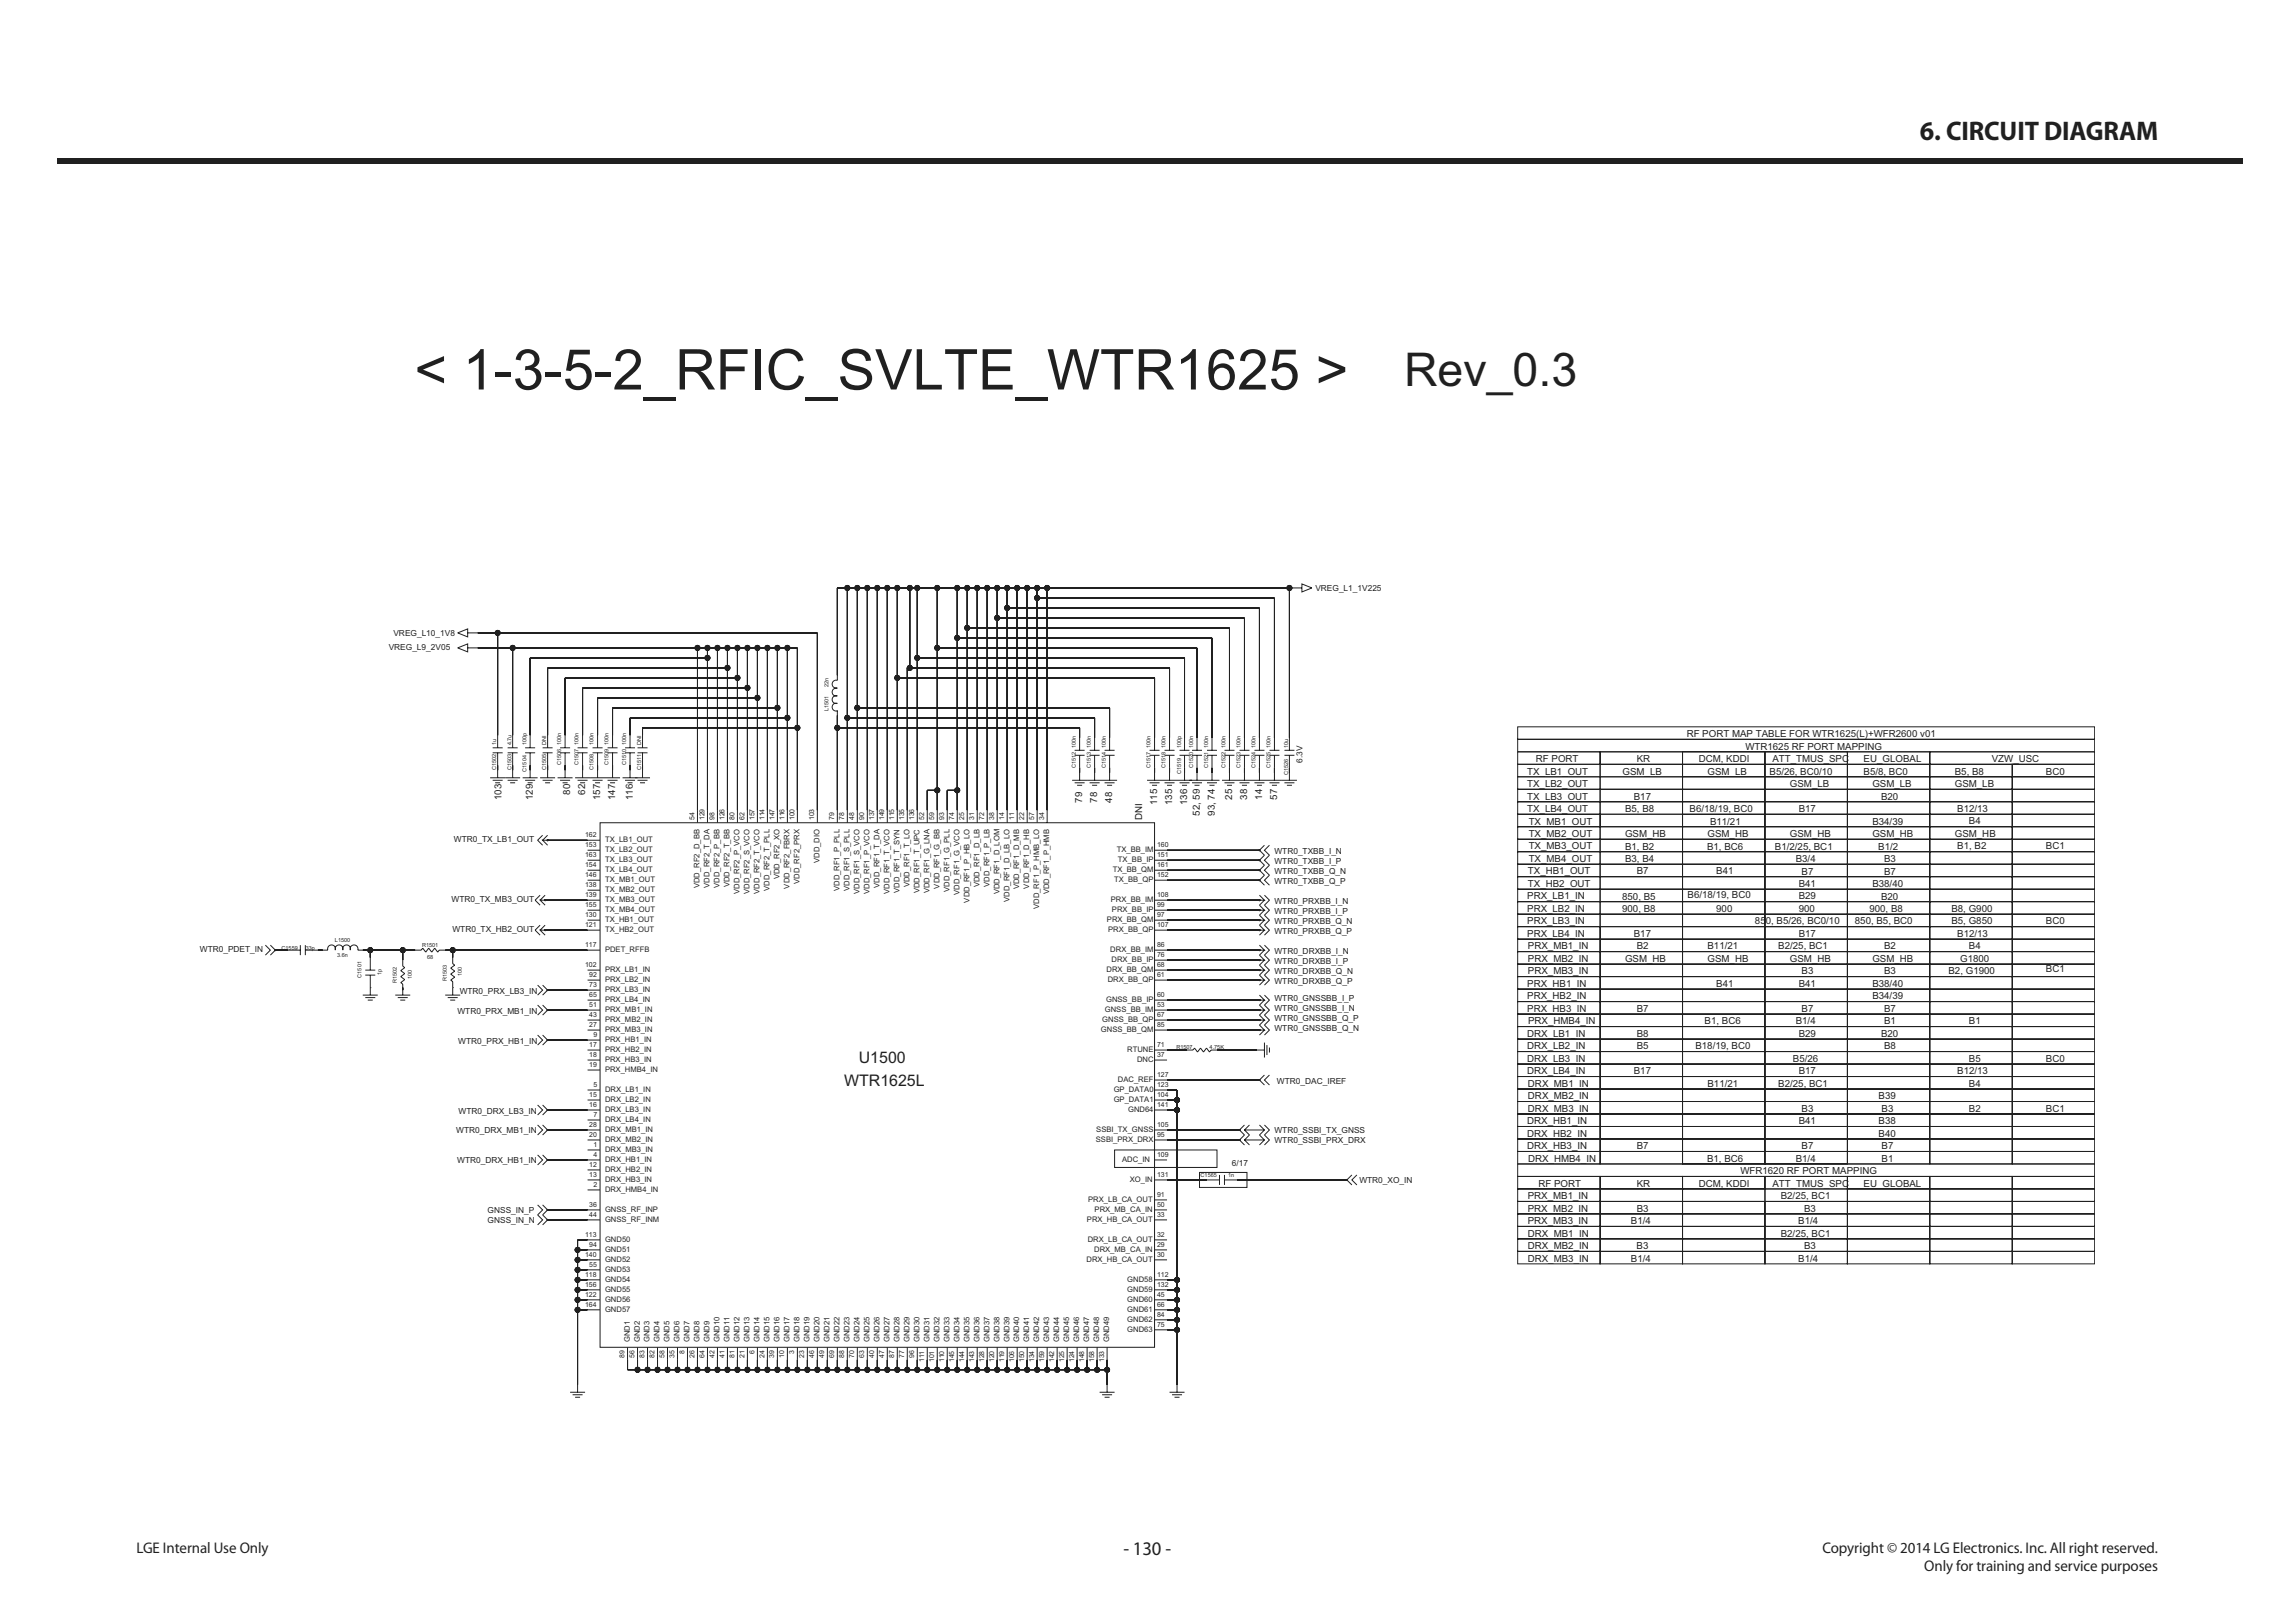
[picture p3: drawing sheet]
<svg xmlns="http://www.w3.org/2000/svg" width="420mm" height="297mm" viewBox="0 0 420 297" stroke-linecap="round" stroke-linejoin="round" font-family="sans-serif">
<defs><g id="words">
<text font-size="10.3" fill="#231f20" x="75.8" y="71.3">&lt; 1-3-5-2_RFIC_SVLTE_WTR1625 &gt;</text>
<text font-size="8.5" fill="#231f20" x="257" y="70.6">Rev_0.3</text>
<text font-size="4.9" fill="#231f20" x="351.4" y="25.7">6. CIRCUIT DIAGRAM</text>
<text font-size="3.5" fill="#231f20" x="205.6" y="284.6">- 130 -</text>
<g font-size="2.9" fill="#231f20">
<text x="157.2" y="194.6">U1500</text>
<text x="154.5" y="198.7">WTR1625L</text>
</g>
<g font-size="2.8" fill="#231f20">
<text x="25" y="284.1">LGE Internal Use Only</text>
<text x="333.5" y="284.1">Copyright © 2014 LG Electronics. Inc. All right reserved.</text>
<text x="352.2" y="287.5">Only for training and service purposes</text>
</g>
<g font-size="1.8" fill="#231f20">
<text x="308.7" y="134.9">RF PORT MAP TABLE FOR WTR1625(L)+WFR2600 v01</text>
<text x="319.4" y="137.2">WTR1625 RF PORT MAPPING</text>
<text x="279.5" y="141.7">TX_LB1_OUT</text>
<text x="281.1" y="139.5">RF PORT</text>
<text x="296.9" y="141.7">GSM_LB</text>
<text x="299.5" y="139.5">KR</text>
<text x="310.9" y="139.5">DCM, KDDI</text>
<text x="312.5" y="141.7">GSM_LB</text>
<text x="323.8" y="141.7">B5/26, BC0/10</text>
<text x="324.4" y="139.5">ATT_TMUS_SPC</text>
<text x="341.1" y="141.7">B5/8, BC0</text>
<text x="341.1" y="139.5">EU_GLOBAL</text>
<text x="357.7" y="141.8">B5, B8</text>
<text x="364.5" y="139.5">VZW_USC</text>
<text x="374.4" y="141.7">BC0</text>
<text x="91.8" y="146.4" transform="rotate(-90 91.8 146.4)">103</text>
<text x="97.5" y="146.4" transform="rotate(-90 97.5 146.4)">129</text>
<text x="104.4" y="145.5" transform="rotate(-90 104.4 145.5)">80</text>
<text x="107.1" y="145.5" transform="rotate(-90 107.1 145.5)">62</text>
<text x="109.9" y="146.4" transform="rotate(-90 109.9 146.4)">157</text>
<text x="112.6" y="146.4" transform="rotate(-90 112.6 146.4)">147</text>
<text x="115.8" y="146.4" transform="rotate(-90 115.8 146.4)">116</text>
<text x="198.1" y="146.9" transform="rotate(-90 198.1 146.9)">79</text>
<text x="200.8" y="146.9" transform="rotate(-90 200.8 146.9)">78</text>
<text x="203.6" y="146.9" transform="rotate(-90 203.6 146.9)">48</text>
<text x="211.8" y="147.3" transform="rotate(-90 211.8 147.3)">115</text>
<text x="214.5" y="147.3" transform="rotate(-90 214.5 147.3)">135</text>
<text x="217.3" y="147.3" transform="rotate(-90 217.3 147.3)">136</text>
<text x="219.6" y="149.3" transform="rotate(-90 219.6 149.3)">52, 59</text>
<text x="222.3" y="149.3" transform="rotate(-90 222.3 149.3)">93, 74</text>
<text x="225.5" y="146.3" transform="rotate(-90 225.5 146.3)">25</text>
<text x="228.2" y="146.3" transform="rotate(-90 228.2 146.3)">38</text>
<text x="231" y="146.3" transform="rotate(-90 231 146.3)">14</text>
<text x="233.7" y="146.3" transform="rotate(-90 233.7 146.3)">57</text>
<text x="279.5" y="144">TX_LB2_OUT</text>
<text x="279.5" y="148.6">TX_LB4_OUT</text>
<text x="279.5" y="146.3">TX_LB3_OUT</text>
<text x="297.4" y="148.6">B5, B8</text>
<text x="299" y="146.3">B17</text>
<text x="309.2" y="148.6">B6/18/19, BC0</text>
<text x="327.6" y="144">GSM_LB</text>
<text x="329.2" y="148.6">B17</text>
<text x="342.7" y="144">GSM_LB</text>
<text x="344.3" y="146.3">B20</text>
<text x="357.7" y="144">GSM_LB</text>
<text x="358.2" y="148.6">B12/13</text>
<text x="209" y="150.1" transform="rotate(-90 209 150.1)">DNI</text>
<text x="279.8" y="150.9">TX_MB1_OUT</text>
<text x="279.8" y="155.5">TX_MB3_OUT</text>
<text x="279.8" y="153.2">TX_MB2_OUT</text>
<text x="297.4" y="153.2">GSM_HB</text>
<text x="297.4" y="155.5">B1, B2</text>
<text x="312.4" y="155.5">B1, BC6</text>
<text x="312.5" y="153.2">GSM_HB</text>
<text x="312.9" y="150.9">B11/21</text>
<text x="324.8" y="155.5">B1/2/25, BC1</text>
<text x="327.6" y="153.2">GSM_HB</text>
<text x="342.7" y="150.9">B34/39</text>
<text x="342.7" y="153.2">GSM_HB</text>
<text x="343.7" y="155.5">B1/2</text>
<text x="357.7" y="153.2">GSM_HB</text>
<text x="358.2" y="155.4">B1, B2</text>
<text x="360.3" y="150.9">B4</text>
<text x="374.4" y="155.4">BC1</text>
<text x="279.6" y="160">TX_HB1_OUT</text>
<text x="279.8" y="157.7">TX_MB4_OUT</text>
<text x="297.4" y="157.8">B3, B4</text>
<text x="299.5" y="160">B7</text>
<text x="314.1" y="160">B41</text>
<text x="328.6" y="157.7">B3/4</text>
<text x="329.7" y="160">B7</text>
<text x="344.8" y="157.7">B3</text>
<text x="344.8" y="160">B7</text>
<text x="279.5" y="164.6">PRX_LB1_IN</text>
<text x="279.5" y="166.9">PRX_LB2_IN</text>
<text x="279.6" y="162.3">TX_HB2_OUT</text>
<text x="296.9" y="166.9">900, B8</text>
<text x="296.9" y="164.6">850, B5</text>
<text x="308.8" y="164.4">B6/18/19, BC0</text>
<text x="314.1" y="166.9">900</text>
<text x="329.2" y="164.6">B29</text>
<text x="329.2" y="162.3">B41</text>
<text x="329.2" y="166.9">900</text>
<text x="342.1" y="166.9">900, B8</text>
<text x="342.7" y="162.3">B38/40</text>
<text x="344.3" y="164.6">B20</text>
<text x="357.1" y="166.9">B8, G900</text>
<text x="279.5" y="169.2">PRX_LB3_IN</text>
<text x="279.5" y="171.4">PRX_LB4_IN</text>
<text x="279.6" y="173.7">PRX_MB1_IN</text>
<text x="299" y="171.5">B17</text>
<text x="299.5" y="173.7">B2</text>
<text x="312.5" y="173.7">B11/21</text>
<text x="321.2" y="169.2">850, B5/26, BC0/10</text>
<text x="325.4" y="173.7">B2/25, BC1</text>
<text x="329.2" y="171.4">B17</text>
<text x="339.5" y="169.2">850, B5, BC0</text>
<text x="344.8" y="173.7">B2</text>
<text x="357.1" y="169.2">B5, G850</text>
<text x="358.2" y="171.4">B12/13</text>
<text x="360.3" y="173.7">B4</text>
<text x="374.4" y="169.2">BC0</text>
<text x="279.6" y="178.3">PRX_MB3_IN</text>
<text x="279.6" y="176">PRX_MB2_IN</text>
<text x="297.4" y="176">GSM_HB</text>
<text x="312.5" y="176">GSM_HB</text>
<text x="327.6" y="176">GSM_HB</text>
<text x="329.7" y="178.3">B3</text>
<text x="342.7" y="176">GSM_HB</text>
<text x="344.8" y="178.3">B3</text>
<text x="356.6" y="178.3">B2, G1900</text>
<text x="358.7" y="176">G1800</text>
<text x="374.4" y="177.8">BC1</text>
<text x="279.5" y="185.2">PRX_HB3_IN</text>
<text x="279.5" y="182.9">PRX_HB2_IN</text>
<text x="279.5" y="180.6">PRX_HB1_IN</text>
<text x="299.5" y="185.2">B7</text>
<text x="314.1" y="180.6">B41</text>
<text x="329.2" y="180.6">B41</text>
<text x="329.7" y="185.2">B7</text>
<text x="342.7" y="182.9">B34/39</text>
<text x="342.7" y="180.6">B38/40</text>
<text x="344.8" y="185.2">B7</text>
<text x="279.5" y="189.7">DRX_LB1_IN</text>
<text x="279.7" y="187.4">PRX_HMB4_IN</text>
<text x="299.5" y="189.7">B8</text>
<text x="312" y="187.5">B1, BC6</text>
<text x="328.6" y="187.5">B1/4</text>
<text x="329.2" y="189.7">B29</text>
<text x="344.3" y="189.7">B20</text>
<text x="344.8" y="187.4">B1</text>
<text x="360.3" y="187.4">B1</text>
<text x="279.5" y="194.3">DRX_LB3_IN</text>
<text x="279.5" y="192">DRX_LB2_IN</text>
<text x="279.5" y="196.6">DRX_LB4_IN</text>
<text x="299" y="196.6">B17</text>
<text x="299.5" y="192">B5</text>
<text x="310.3" y="192">B18/19, BC0</text>
<text x="328.1" y="194.3">B5/26</text>
<text x="329.2" y="196.6">B17</text>
<text x="344.8" y="192">B8</text>
<text x="358.2" y="196.6">B12/13</text>
<text x="360.3" y="194.3">B5</text>
<text x="374.4" y="194.3">BC0</text>
<text x="279.6" y="203.4">DRX_MB3_IN</text>
<text x="279.6" y="201.2">DRX_MB2_IN</text>
<text x="279.6" y="198.9">DRX_MB1_IN</text>
<text x="312.5" y="198.9">B11/21</text>
<text x="325.4" y="198.9">B2/25, BC1</text>
<text x="329.7" y="203.5">B3</text>
<text x="343.8" y="201.2">B39</text>
<text x="344.3" y="203.5">B3</text>
<text x="360.3" y="198.9">B4</text>
<text x="360.3" y="203.4">B2</text>
<text x="374.4" y="203.4">BC1</text>
<text x="279.5" y="208">DRX_HB2_IN</text>
<text x="279.5" y="205.7">DRX_HB1_IN</text>
<text x="329.2" y="205.7">B41</text>
<text x="343.8" y="205.7">B38</text>
<text x="343.8" y="208">B40</text>
<text x="279.5" y="210.3">DRX_HB3_IN</text>
<text x="279.7" y="212.6">DRX_HMB4_IN</text>
<text x="299.5" y="210.3">B7</text>
<text x="312.4" y="212.6">B1, BC6</text>
<text x="318.5" y="214.9">WFR1620 RF PORT MAPPING</text>
<text x="328.6" y="212.6">B1/4</text>
<text x="329.7" y="210.3">B7</text>
<text x="344.3" y="210.3">B7</text>
<text x="344.3" y="212.6">B1</text>
<text x="279.6" y="219.4">PRX_MB1_IN</text>
<text x="279.6" y="221.7">PRX_MB2_IN</text>
<text x="281.5" y="217.2">RF PORT</text>
<text x="299.5" y="217.2">KR</text>
<text x="299.5" y="221.7">B3</text>
<text x="310.9" y="217.2">DCM, KDDI</text>
<text x="324.4" y="217.2">ATT_TMUS_SPC</text>
<text x="325.9" y="219.5">B2/25, BC1</text>
<text x="330.2" y="221.7">B3</text>
<text x="341.1" y="217.2">EU_GLOBAL</text>
<text x="279.6" y="224">PRX_MB3_IN</text>
<text x="279.6" y="226.3">DRX_MB1_IN</text>
<text x="298.5" y="224">B1/4</text>
<text x="325.9" y="226.3">B2/25, BC1</text>
<text x="329.1" y="224">B1/4</text>
<text x="279.6" y="230.9">DRX_MB3_IN</text>
<text x="279.6" y="228.6">DRX_MB2_IN</text>
<text x="298.5" y="230.9">B1/4</text>
<text x="299.5" y="228.6">B3</text>
<text x="329.1" y="230.9">B1/4</text>
<text x="330.2" y="228.6">B3</text>
</g>
<g font-size="1.5" fill="#231f20">
<text x="240.7" y="108.2">VREG_L1_1V225</text>
<text x="71.1" y="119">VREG_L9_2V05</text>
<text x="72" y="116.5">VREG_L10_1V8</text>
<text x="238.4" y="139.6" transform="rotate(-90 238.4 139.6)">6.3V</text>
<text x="83" y="154.1">WTR0_TX_LB1_OUT</text>
<text x="233.2" y="161.7">WTR0_TXBB_Q_P</text>
<text x="233.2" y="158.1">WTR0_TXBB_I_P</text>
<text x="233.2" y="156.2">WTR0_TXBB_I_N</text>
<text x="233.2" y="159.9">WTR0_TXBB_Q_N</text>
<text x="82.6" y="165.1">WTR0_TX_MB3_OUT</text>
<text x="233.2" y="167.2">WTR0_PRXBB_I_P</text>
<text x="233.2" y="165.4">WTR0_PRXBB_I_N</text>
<text x="82.8" y="170.6">WTR0_TX_HB2_OUT</text>
<text x="233.2" y="170.9">WTR0_PRXBB_Q_P</text>
<text x="233.2" y="169">WTR0_PRXBB_Q_N</text>
<text x="36.6" y="174.3">WTR0_PDET_IN</text>
<text x="233.2" y="174.5">WTR0_DRXBB_I_N</text>
<text x="233.2" y="176.3">WTR0_DRXBB_I_P</text>
<text x="233.2" y="178.2">WTR0_DRXBB_Q_N</text>
<text x="233.2" y="180">WTR0_DRXBB_Q_P</text>
<text x="83.7" y="185.5">WTR0_PRX_MB1_IN</text>
<text x="84.1" y="181.8">WTR0_PRX_LB3_IN</text>
<text x="233.2" y="183.2">WTR0_GNSSBB_I_P</text>
<text x="233.2" y="185">WTR0_GNSSBB_I_N</text>
<text x="83.9" y="191">WTR0_PRX_HB1_IN</text>
<text x="233.2" y="188.7">WTR0_GNSSBB_Q_N</text>
<text x="233.2" y="186.9">WTR0_GNSSBB_Q_P</text>
<text x="83.9" y="203.8">WTR0_DRX_LB3_IN</text>
<text x="233.7" y="198.3">WTR0_DAC_IREF</text>
<text x="83.5" y="207.4">WTR0_DRX_MB1_IN</text>
<text x="233.2" y="209.3">WTR0_SSBI_PRX_DRX</text>
<text x="233.2" y="207.4">WTR0_SSBI_TX_GNSS</text>
<text x="83.7" y="212.9">WTR0_DRX_HB1_IN</text>
<text x="225.5" y="213.4">6/17</text>
<text x="248.8" y="216.6">WTR0_XO_IN</text>
<text x="89.2" y="223.9">GNSS_IN_N</text>
<text x="89.2" y="222.1">GNSS_IN_P</text>
</g>
<g font-size="1.4" fill="#231f20">
<text x="110.7" y="154.2">TX_LB1_OUT</text>
<text x="110.7" y="156">TX_LB2_OUT</text>
<text x="204.4" y="156">TX_BB_IM</text>
<text x="110.7" y="157.8">TX_LB3_OUT</text>
<text x="110.7" y="159.6">TX_LB4_OUT</text>
<text x="110.7" y="161.5">TX_MB1_OUT</text>
<text x="142.7" y="160.9" transform="rotate(-90 142.7 160.9)">VDD_RF2_XO</text>
<text x="146.3" y="161.7" transform="rotate(-90 146.3 161.7)">VDD_RF2_PRX</text>
<text x="150" y="157.9" transform="rotate(-90 150 157.9)">VDD_DIO</text>
<text x="203.7" y="159.6">TX_BB_QM</text>
<text x="203.9" y="161.5">TX_BB_QP</text>
<text x="204.6" y="157.8">TX_BB_IP</text>
<text x="110.7" y="163.3">TX_MB2_OUT</text>
<text x="110.7" y="165.1">TX_MB3_OUT</text>
<text x="110.7" y="166.9">TX_MB4_OUT</text>
<text x="128" y="162.5" transform="rotate(-90 128 162.5)">VDD_RF2_D_BB</text>
<text x="129.9" y="162.4" transform="rotate(-90 129.9 162.4)">VDD_RF2_T_DA</text>
<text x="131.7" y="162.4" transform="rotate(-90 131.7 162.4)">VDD_RF2_P_BB</text>
<text x="133.5" y="162.4" transform="rotate(-90 133.5 162.4)">VDD_RF2_T_BB</text>
<text x="135.3" y="163.6" transform="rotate(-90 135.3 163.6)">VDD_RF2_P_VCO</text>
<text x="137.2" y="163.6" transform="rotate(-90 137.2 163.6)">VDD_RF2_S_VCO</text>
<text x="139" y="163.5" transform="rotate(-90 139 163.5)">VDD_RF2_T_VCO</text>
<text x="140.8" y="163" transform="rotate(-90 140.8 163)">VDD_RF2_T_PLL</text>
<text x="144.5" y="162.6" transform="rotate(-90 144.5 162.6)">VDD_RF2_FBRX</text>
<text x="153.6" y="163.1" transform="rotate(-90 153.6 163.1)">VDD_RF1_P_PLL</text>
<text x="155.5" y="163.1" transform="rotate(-90 155.5 163.1)">VDD_RF1_S_PLL</text>
<text x="157.3" y="163.6" transform="rotate(-90 157.3 163.6)">VDD_RF1_S_VCO</text>
<text x="159.1" y="163.6" transform="rotate(-90 159.1 163.6)">VDD_RF1_P_VCO</text>
<text x="160.9" y="162.4" transform="rotate(-90 160.9 162.4)">VDD_RF1_T_DA</text>
<text x="162.8" y="163.5" transform="rotate(-90 162.8 163.5)">VDD_RF1_T_VCO</text>
<text x="164.6" y="163.4" transform="rotate(-90 164.6 163.4)">VDD_RF1_T_SYN</text>
<text x="166.4" y="162.4" transform="rotate(-90 166.4 162.4)">VDD_RF1_T_LO</text>
<text x="168.3" y="163.4" transform="rotate(-90 168.3 163.4)">VDD_RF1_T_UPC</text>
<text x="170.1" y="163.5" transform="rotate(-90 170.1 163.5)">VDD_RF1_G_LNA</text>
<text x="171.9" y="162.6" transform="rotate(-90 171.9 162.6)">VDD_RF1_G_BB</text>
<text x="173.7" y="163.2" transform="rotate(-90 173.7 163.2)">VDD_RF1_G_PLL</text>
<text x="175.6" y="163.8" transform="rotate(-90 175.6 163.8)">VDD_RF1_G_VCO</text>
<text x="177.4" y="165.2" transform="rotate(-90 177.4 165.2)">VDD_RF1_P_HB_LO</text>
<text x="179.2" y="162.4" transform="rotate(-90 179.2 162.4)">VDD_RF1_D_LB</text>
<text x="181.1" y="162.3" transform="rotate(-90 181.1 162.3)">VDD_RF1_P_LB</text>
<text x="182.9" y="163.7" transform="rotate(-90 182.9 163.7)">VDD_RF1_D_LOM</text>
<text x="184.7" y="165" transform="rotate(-90 184.7 165)">VDD_RF1_D_LB_LO</text>
<text x="186.5" y="162.8" transform="rotate(-90 186.5 162.8)">VDD_RF1_D_MB</text>
<text x="188.4" y="162.6" transform="rotate(-90 188.4 162.6)">VDD_RF1_D_HB</text>
<text x="190.2" y="166.3" transform="rotate(-90 190.2 166.3)">VDD_RF1_P_HMB_LO</text>
<text x="192" y="163.7" transform="rotate(-90 192 163.7)">VDD_RF1_P_HMB</text>
<text x="203.3" y="165.1">PRX_BB_IM</text>
<text x="203.5" y="166.9">PRX_BB_IP</text>
<text x="110.7" y="168.8">TX_HB1_OUT</text>
<text x="110.7" y="170.6">TX_HB2_OUT</text>
<text x="202.6" y="168.8">PRX_BB_QM</text>
<text x="202.8" y="170.6">PRX_BB_QP</text>
<text x="110.7" y="174.3">PDET_RFFB</text>
<text x="110.7" y="177.9">PRX_LB1_IN</text>
<text x="110.7" y="179.7">PRX_LB2_IN</text>
<text x="202.5" y="177.9">DRX_BB_QM</text>
<text x="202.7" y="179.7">DRX_BB_QP</text>
<text x="203.2" y="174.3">DRX_BB_IM</text>
<text x="203.4" y="176.1">DRX_BB_IP</text>
<text x="110.7" y="181.6">PRX_LB3_IN</text>
<text x="110.7" y="183.4">PRX_LB4_IN</text>
<text x="110.7" y="185.2">PRX_MB1_IN</text>
<text x="202.2" y="185.2">GNSS_BB_IM</text>
<text x="202.4" y="183.4">GNSS_BB_IP</text>
<text x="110.7" y="187.1">PRX_MB2_IN</text>
<text x="110.7" y="188.9">PRX_MB3_IN</text>
<text x="110.7" y="190.7">PRX_HB1_IN</text>
<text x="201.5" y="188.9">GNSS_BB_QM</text>
<text x="201.7" y="187.1">GNSS_BB_QP</text>
<text x="110.7" y="192.5">PRX_HB2_IN</text>
<text x="110.7" y="194.4">PRX_HB3_IN</text>
<text x="110.7" y="196.2">PRX_HMB4_IN</text>
<text x="206.3" y="192.5">RTUNE</text>
<text x="208.1" y="194.4">DNC</text>
<text x="110.7" y="199.9">DRX_LB1_IN</text>
<text x="110.7" y="201.7">DRX_LB2_IN</text>
<text x="110.7" y="203.5">DRX_LB3_IN</text>
<text x="203.8" y="201.7">GP_DATA1</text>
<text x="203.8" y="199.9">GP_DATA0</text>
<text x="204.6" y="198">DAC_REF</text>
<text x="206.5" y="203.5">GND64</text>
<text x="110.7" y="205.3">DRX_LB4_IN</text>
<text x="110.7" y="207.2">DRX_MB1_IN</text>
<text x="110.7" y="209">DRX_MB2_IN</text>
<text x="200.6" y="209">SSBI_PRX_DRX</text>
<text x="200.6" y="207.2">SSBI_TX_GNSS</text>
<text x="110.7" y="210.8">DRX_MB3_IN</text>
<text x="110.7" y="212.7">DRX_HB1_IN</text>
<text x="110.7" y="214.5">DRX_HB2_IN</text>
<text x="205.3" y="212.7">ADC_IN</text>
<text x="110.7" y="221.8">GNSS_RF_INP</text>
<text x="110.7" y="216.3">DRX_HB3_IN</text>
<text x="110.7" y="218.1">DRX_HMB4_IN</text>
<text x="199.2" y="220">PRX_LB_CA_OUT</text>
<text x="200.3" y="221.8">PRX_MB_CA_IN</text>
<text x="206.8" y="216.3">XO_IN</text>
<text x="110.7" y="223.6">GNSS_RF_INM</text>
<text x="110.7" y="227.3">GND50</text>
<text x="198.9" y="223.6">PRX_HB_CA_OUT</text>
<text x="199.1" y="227.3">DRX_LB_CA_OUT</text>
<text x="110.7" y="229.1">GND51</text>
<text x="110.7" y="230.9">GND52</text>
<text x="110.7" y="232.8">GND53</text>
<text x="198.8" y="230.9">DRX_HB_CA_OUT</text>
<text x="200.2" y="229.1">DRX_MB_CA_IN</text>
<text x="110.7" y="234.6">GND54</text>
<text x="110.7" y="236.4">GND55</text>
<text x="110.7" y="238.3">GND56</text>
<text x="206.3" y="234.6">GND58</text>
<text x="206.3" y="236.4">GND59</text>
<text x="206.3" y="238.3">GND60</text>
<text x="110.7" y="240.1">GND57</text>
<text x="115.2" y="245.6" transform="rotate(-90 115.2 245.6)">GND1</text>
<text x="117.1" y="245.6" transform="rotate(-90 117.1 245.6)">GND2</text>
<text x="118.9" y="245.6" transform="rotate(-90 118.9 245.6)">GND3</text>
<text x="120.7" y="245.6" transform="rotate(-90 120.7 245.6)">GND4</text>
<text x="122.5" y="245.6" transform="rotate(-90 122.5 245.6)">GND5</text>
<text x="124.4" y="245.6" transform="rotate(-90 124.4 245.6)">GND6</text>
<text x="126.2" y="245.6" transform="rotate(-90 126.2 245.6)">GND7</text>
<text x="128" y="245.6" transform="rotate(-90 128 245.6)">GND8</text>
<text x="129.9" y="245.6" transform="rotate(-90 129.9 245.6)">GND9</text>
<text x="131.7" y="245.6" transform="rotate(-90 131.7 245.6)">GND10</text>
<text x="133.5" y="245.6" transform="rotate(-90 133.5 245.6)">GND11</text>
<text x="135.3" y="245.6" transform="rotate(-90 135.3 245.6)">GND12</text>
<text x="137.2" y="245.6" transform="rotate(-90 137.2 245.6)">GND13</text>
<text x="139" y="245.6" transform="rotate(-90 139 245.6)">GND14</text>
<text x="140.8" y="245.6" transform="rotate(-90 140.8 245.6)">GND15</text>
<text x="142.7" y="245.6" transform="rotate(-90 142.7 245.6)">GND16</text>
<text x="144.5" y="245.6" transform="rotate(-90 144.5 245.6)">GND17</text>
<text x="146.3" y="245.6" transform="rotate(-90 146.3 245.6)">GND18</text>
<text x="148.1" y="245.6" transform="rotate(-90 148.1 245.6)">GND19</text>
<text x="150" y="245.6" transform="rotate(-90 150 245.6)">GND20</text>
<text x="151.8" y="245.6" transform="rotate(-90 151.8 245.6)">GND21</text>
<text x="153.6" y="245.6" transform="rotate(-90 153.6 245.6)">GND22</text>
<text x="155.5" y="245.6" transform="rotate(-90 155.5 245.6)">GND23</text>
<text x="157.3" y="245.6" transform="rotate(-90 157.3 245.6)">GND24</text>
<text x="159.1" y="245.6" transform="rotate(-90 159.1 245.6)">GND25</text>
<text x="160.9" y="245.6" transform="rotate(-90 160.9 245.6)">GND26</text>
<text x="162.8" y="245.6" transform="rotate(-90 162.8 245.6)">GND27</text>
<text x="164.6" y="245.6" transform="rotate(-90 164.6 245.6)">GND28</text>
<text x="166.4" y="245.6" transform="rotate(-90 166.4 245.6)">GND29</text>
<text x="168.3" y="245.6" transform="rotate(-90 168.3 245.6)">GND30</text>
<text x="170.1" y="245.6" transform="rotate(-90 170.1 245.6)">GND31</text>
<text x="171.9" y="245.6" transform="rotate(-90 171.9 245.6)">GND32</text>
<text x="173.7" y="245.6" transform="rotate(-90 173.7 245.6)">GND33</text>
<text x="175.6" y="245.6" transform="rotate(-90 175.6 245.6)">GND34</text>
<text x="177.4" y="245.6" transform="rotate(-90 177.4 245.6)">GND35</text>
<text x="179.2" y="245.6" transform="rotate(-90 179.2 245.6)">GND36</text>
<text x="181.1" y="245.6" transform="rotate(-90 181.1 245.6)">GND37</text>
<text x="182.9" y="245.6" transform="rotate(-90 182.9 245.6)">GND38</text>
<text x="184.7" y="245.6" transform="rotate(-90 184.7 245.6)">GND39</text>
<text x="186.5" y="245.6" transform="rotate(-90 186.5 245.6)">GND40</text>
<text x="188.4" y="245.6" transform="rotate(-90 188.4 245.6)">GND41</text>
<text x="190.2" y="245.6" transform="rotate(-90 190.2 245.6)">GND42</text>
<text x="192" y="245.6" transform="rotate(-90 192 245.6)">GND43</text>
<text x="193.9" y="245.6" transform="rotate(-90 193.9 245.6)">GND44</text>
<text x="195.7" y="245.6" transform="rotate(-90 195.7 245.6)">GND45</text>
<text x="197.5" y="245.6" transform="rotate(-90 197.5 245.6)">GND46</text>
<text x="199.3" y="245.6" transform="rotate(-90 199.3 245.6)">GND47</text>
<text x="201.2" y="245.6" transform="rotate(-90 201.2 245.6)">GND48</text>
<text x="203" y="245.6" transform="rotate(-90 203 245.6)">GND49</text>
<text x="206.3" y="240.1">GND61</text>
<text x="206.3" y="241.9">GND62</text>
<text x="206.3" y="243.7">GND63</text>
</g>
<g font-size="1.3" fill="#231f20">
<text x="107.1" y="155">153</text>
<text x="107.1" y="153.2">162</text>
<text x="127.1" y="150.1" transform="rotate(-90 127.1 150.1)">54</text>
<text x="128.9" y="150.1" transform="rotate(-90 128.9 150.1)">129</text>
<text x="130.7" y="150.1" transform="rotate(-90 130.7 150.1)">98</text>
<text x="132.6" y="150.1" transform="rotate(-90 132.6 150.1)">126</text>
<text x="134.4" y="150.1" transform="rotate(-90 134.4 150.1)">80</text>
<text x="136.2" y="150.1" transform="rotate(-90 136.2 150.1)">62</text>
<text x="138.1" y="150.1" transform="rotate(-90 138.1 150.1)">157</text>
<text x="139.9" y="150.1" transform="rotate(-90 139.9 150.1)">114</text>
<text x="141.7" y="150.1" transform="rotate(-90 141.7 150.1)">147</text>
<text x="143.5" y="150.1" transform="rotate(-90 143.5 150.1)">116</text>
<text x="145.4" y="150.1" transform="rotate(-90 145.4 150.1)">100</text>
<text x="149" y="150.1" transform="rotate(-90 149 150.1)">103</text>
<text x="152.7" y="150.1" transform="rotate(-90 152.7 150.1)">79</text>
<text x="154.5" y="150.1" transform="rotate(-90 154.5 150.1)">78</text>
<text x="156.3" y="150.1" transform="rotate(-90 156.3 150.1)">48</text>
<text x="158.2" y="150.1" transform="rotate(-90 158.2 150.1)">90</text>
<text x="160" y="150.1" transform="rotate(-90 160 150.1)">137</text>
<text x="161.8" y="150.1" transform="rotate(-90 161.8 150.1)">149</text>
<text x="163.7" y="150.1" transform="rotate(-90 163.7 150.1)">115</text>
<text x="165.5" y="150.1" transform="rotate(-90 165.5 150.1)">135</text>
<text x="167.3" y="150.1" transform="rotate(-90 167.3 150.1)">136</text>
<text x="169.1" y="150.1" transform="rotate(-90 169.1 150.1)">52</text>
<text x="171" y="150.1" transform="rotate(-90 171 150.1)">59</text>
<text x="172.8" y="150.1" transform="rotate(-90 172.8 150.1)">93</text>
<text x="174.6" y="150.1" transform="rotate(-90 174.6 150.1)">74</text>
<text x="176.5" y="150.1" transform="rotate(-90 176.5 150.1)">25</text>
<text x="178.3" y="150.1" transform="rotate(-90 178.3 150.1)">31</text>
<text x="180.1" y="150.1" transform="rotate(-90 180.1 150.1)">72</text>
<text x="181.9" y="150.1" transform="rotate(-90 181.9 150.1)">38</text>
<text x="183.8" y="150.1" transform="rotate(-90 183.8 150.1)">14</text>
<text x="185.6" y="150.1" transform="rotate(-90 185.6 150.1)">11</text>
<text x="187.4" y="150.1" transform="rotate(-90 187.4 150.1)">22</text>
<text x="189.2" y="150.1" transform="rotate(-90 189.2 150.1)">57</text>
<text x="191.1" y="150.1" transform="rotate(-90 191.1 150.1)">34</text>
<text x="211.7" y="155">160</text>
<text x="107.1" y="160.5">146</text>
<text x="107.1" y="158.7">154</text>
<text x="107.1" y="156.9">163</text>
<text x="211.7" y="158.7">161</text>
<text x="211.7" y="160.5">152</text>
<text x="211.7" y="156.9">151</text>
<text x="107.1" y="167.8">130</text>
<text x="107.1" y="166">155</text>
<text x="107.1" y="164.2">139</text>
<text x="107.1" y="162.3">138</text>
<text x="211.7" y="167.8">97</text>
<text x="211.7" y="164.2">108</text>
<text x="211.7" y="166">99</text>
<text x="107.1" y="173.3">117</text>
<text x="107.1" y="169.7">121</text>
<text x="211.7" y="173.3">86</text>
<text x="211.7" y="169.7">107</text>
<text x="107.1" y="177">102</text>
<text x="107.8" y="178.8">92</text>
<text x="211.7" y="177">68</text>
<text x="211.7" y="178.8">61</text>
<text x="211.7" y="175.1">76</text>
<text x="107.8" y="184.3">51</text>
<text x="107.8" y="182.5">65</text>
<text x="107.8" y="180.6">73</text>
<text x="211.7" y="184.3">53</text>
<text x="211.7" y="182.5">60</text>
<text x="107.8" y="191.6">17</text>
<text x="107.8" y="187.9">27</text>
<text x="107.8" y="186.1">43</text>
<text x="108.6" y="189.8">9</text>
<text x="211.7" y="191.6">71</text>
<text x="211.7" y="187.9">85</text>
<text x="211.7" y="186.1">67</text>
<text x="107.8" y="195.3">19</text>
<text x="107.8" y="193.4">18</text>
<text x="211.7" y="193.4">37</text>
<text x="211.7" y="197.1">127</text>
<text x="107.8" y="202.6">16</text>
<text x="107.8" y="200.7">15</text>
<text x="108.6" y="198.9">5</text>
<text x="211.7" y="198.9">123</text>
<text x="211.7" y="200.7">104</text>
<text x="211.7" y="202.6">141</text>
<text x="107.8" y="208.1">20</text>
<text x="107.8" y="206.2">28</text>
<text x="108.6" y="209.9">1</text>
<text x="108.6" y="204.4">7</text>
<text x="211.7" y="206.2">105</text>
<text x="211.7" y="208.1">95</text>
<text x="107.8" y="215.4">13</text>
<text x="107.8" y="213.5">12</text>
<text x="108.6" y="211.7">4</text>
<text x="211.7" y="211.7">109</text>
<text x="211.7" y="215.4">131</text>
<text x="107.8" y="220.9">36</text>
<text x="108.6" y="217.2">2</text>
<text x="211.7" y="220.9">50</text>
<text x="211.7" y="219">91</text>
<text x="107.1" y="226.3">113</text>
<text x="107.8" y="222.7">44</text>
<text x="211.7" y="226.3">32</text>
<text x="211.7" y="222.7">33</text>
<text x="107.1" y="233.6">118</text>
<text x="107.1" y="230">140</text>
<text x="107.8" y="231.8">55</text>
<text x="107.8" y="228.2">94</text>
<text x="211.7" y="233.6">112</text>
<text x="211.7" y="230">30</text>
<text x="211.7" y="228.2">29</text>
<text x="107.1" y="239.1">164</text>
<text x="107.1" y="237.3">122</text>
<text x="107.1" y="235.5">156</text>
<text x="211.7" y="239.1">66</text>
<text x="211.7" y="237.3">45</text>
<text x="211.7" y="235.5">132</text>
<text x="211.7" y="242.8">75</text>
<text x="211.7" y="241">84</text>
<text x="114.3" y="248.5" transform="rotate(-90 114.3 248.5)">89</text>
<text x="116.1" y="248.5" transform="rotate(-90 116.1 248.5)">56</text>
<text x="117.9" y="248.5" transform="rotate(-90 117.9 248.5)">83</text>
<text x="119.8" y="248.5" transform="rotate(-90 119.8 248.5)">82</text>
<text x="121.6" y="248.5" transform="rotate(-90 121.6 248.5)">58</text>
<text x="123.4" y="248.5" transform="rotate(-90 123.4 248.5)">35</text>
<text x="125.2" y="247.8" transform="rotate(-90 125.2 247.8)">8</text>
<text x="127.1" y="248.5" transform="rotate(-90 127.1 248.5)">26</text>
<text x="128.9" y="248.5" transform="rotate(-90 128.9 248.5)">64</text>
<text x="130.7" y="248.5" transform="rotate(-90 130.7 248.5)">42</text>
<text x="132.6" y="248.5" transform="rotate(-90 132.6 248.5)">41</text>
<text x="134.4" y="248.5" transform="rotate(-90 134.4 248.5)">81</text>
<text x="136.2" y="248.5" transform="rotate(-90 136.2 248.5)">21</text>
<text x="138" y="247.8" transform="rotate(-90 138 247.8)">6</text>
<text x="139.9" y="248.5" transform="rotate(-90 139.9 248.5)">24</text>
<text x="141.7" y="248.5" transform="rotate(-90 141.7 248.5)">39</text>
<text x="143.5" y="248.5" transform="rotate(-90 143.5 248.5)">10</text>
<text x="145.4" y="247.8" transform="rotate(-90 145.4 247.8)">3</text>
<text x="147.2" y="248.5" transform="rotate(-90 147.2 248.5)">23</text>
<text x="149" y="248.5" transform="rotate(-90 149 248.5)">46</text>
<text x="150.9" y="248.5" transform="rotate(-90 150.9 248.5)">49</text>
<text x="152.7" y="248.5" transform="rotate(-90 152.7 248.5)">69</text>
<text x="154.5" y="248.5" transform="rotate(-90 154.5 248.5)">88</text>
<text x="156.3" y="248.5" transform="rotate(-90 156.3 248.5)">70</text>
<text x="158.2" y="248.5" transform="rotate(-90 158.2 248.5)">63</text>
<text x="160" y="248.5" transform="rotate(-90 160 248.5)">40</text>
<text x="161.8" y="248.5" transform="rotate(-90 161.8 248.5)">47</text>
<text x="163.7" y="248.5" transform="rotate(-90 163.7 248.5)">87</text>
<text x="165.5" y="248.5" transform="rotate(-90 165.5 248.5)">77</text>
<text x="167.3" y="248.5" transform="rotate(-90 167.3 248.5)">96</text>
<text x="169.1" y="249.3" transform="rotate(-90 169.1 249.3)">111</text>
<text x="171" y="249.3" transform="rotate(-90 171 249.3)">101</text>
<text x="172.8" y="249.3" transform="rotate(-90 172.8 249.3)">110</text>
<text x="174.6" y="249.3" transform="rotate(-90 174.6 249.3)">145</text>
<text x="176.5" y="249.3" transform="rotate(-90 176.5 249.3)">144</text>
<text x="178.3" y="249.3" transform="rotate(-90 178.3 249.3)">143</text>
<text x="180.1" y="249.3" transform="rotate(-90 180.1 249.3)">128</text>
<text x="181.9" y="249.3" transform="rotate(-90 181.9 249.3)">120</text>
<text x="183.8" y="249.3" transform="rotate(-90 183.8 249.3)">119</text>
<text x="185.6" y="249.3" transform="rotate(-90 185.6 249.3)">106</text>
<text x="187.4" y="249.3" transform="rotate(-90 187.4 249.3)">150</text>
<text x="189.2" y="249.3" transform="rotate(-90 189.2 249.3)">134</text>
<text x="191.1" y="249.3" transform="rotate(-90 191.1 249.3)">159</text>
<text x="192.9" y="249.3" transform="rotate(-90 192.9 249.3)">142</text>
<text x="194.7" y="249.3" transform="rotate(-90 194.7 249.3)">125</text>
<text x="196.6" y="249.3" transform="rotate(-90 196.6 249.3)">124</text>
<text x="198.4" y="249.3" transform="rotate(-90 198.4 249.3)">148</text>
<text x="200.2" y="249.3" transform="rotate(-90 200.2 249.3)">158</text>
<text x="202" y="249.3" transform="rotate(-90 202 249.3)">133</text>
</g>
<g font-size="1" fill="#231f20">
<text x="151.6" y="125.8" transform="rotate(-90 151.6 125.8)">22n</text>
<text x="151.6" y="130.1" transform="rotate(-90 151.6 130.1)">L1501</text>
<text x="90.8" y="136.4" transform="rotate(-90 90.8 136.4)">1u</text>
<text x="93.6" y="136.4" transform="rotate(-90 93.6 136.4)">4.7u</text>
<text x="96.4" y="136.4" transform="rotate(-90 96.4 136.4)">100p</text>
<text x="100" y="136.4" transform="rotate(-90 100 136.4)">DNI</text>
<text x="102.7" y="136.4" transform="rotate(-90 102.7 136.4)">100n</text>
<text x="105.9" y="136.4" transform="rotate(-90 105.9 136.4)">100n</text>
<text x="108.6" y="136.4" transform="rotate(-90 108.6 136.4)">100n</text>
<text x="111.4" y="136.4" transform="rotate(-90 111.4 136.4)">100n</text>
<text x="114.6" y="136.4" transform="rotate(-90 114.6 136.4)">100n</text>
<text x="117.3" y="136.4" transform="rotate(-90 117.3 136.4)">DNI</text>
<text x="196.9" y="136.8" transform="rotate(-90 196.9 136.8)">100n</text>
<text x="199.6" y="136.8" transform="rotate(-90 199.6 136.8)">100n</text>
<text x="202.3" y="136.8" transform="rotate(-90 202.3 136.8)">100n</text>
<text x="210.6" y="136.8" transform="rotate(-90 210.6 136.8)">100n</text>
<text x="213.3" y="136.8" transform="rotate(-90 213.3 136.8)">100n</text>
<text x="216.1" y="136.9" transform="rotate(-90 216.1 136.9)">100p</text>
<text x="218.3" y="136.8" transform="rotate(-90 218.3 136.8)">100n</text>
<text x="221.1" y="136.8" transform="rotate(-90 221.1 136.8)">100n</text>
<text x="224.3" y="136.8" transform="rotate(-90 224.3 136.8)">100n</text>
<text x="227" y="136.8" transform="rotate(-90 227 136.8)">100n</text>
<text x="229.8" y="136.8" transform="rotate(-90 229.8 136.8)">100n</text>
<text x="232.5" y="136.8" transform="rotate(-90 232.5 136.8)">100n</text>
<text x="235.7" y="136.8" transform="rotate(-90 235.7 136.8)">10u</text>
<text x="90.8" y="141" transform="rotate(-90 90.8 141)">C1502</text>
<text x="93.6" y="141" transform="rotate(-90 93.6 141)">C1503</text>
<text x="96.4" y="141.2" transform="rotate(-90 96.4 141.2)">C1504</text>
<text x="100" y="141" transform="rotate(-90 100 141)">C1505</text>
<text x="102.7" y="140" transform="rotate(-90 102.7 140)">C1506</text>
<text x="105.9" y="140" transform="rotate(-90 105.9 140)">C1507</text>
<text x="108.6" y="141" transform="rotate(-90 108.6 141)">C1508</text>
<text x="111.4" y="140" transform="rotate(-90 111.4 140)">C1509</text>
<text x="114.6" y="140" transform="rotate(-90 114.6 140)">C1510</text>
<text x="117.3" y="141" transform="rotate(-90 117.3 141)">C1511</text>
<text x="196.9" y="140.5" transform="rotate(-90 196.9 140.5)">C1512</text>
<text x="199.6" y="140.5" transform="rotate(-90 199.6 140.5)">C1513</text>
<text x="202.3" y="140.5" transform="rotate(-90 202.3 140.5)">C1514</text>
<text x="210.6" y="140.5" transform="rotate(-90 210.6 140.5)">C1517</text>
<text x="213.3" y="140.5" transform="rotate(-90 213.3 140.5)">C1518</text>
<text x="216.1" y="141.7" transform="rotate(-90 216.1 141.7)">C1519</text>
<text x="218.3" y="140.5" transform="rotate(-90 218.3 140.5)">C1520</text>
<text x="221.1" y="140.5" transform="rotate(-90 221.1 140.5)">C1521</text>
<text x="224.3" y="140.5" transform="rotate(-90 224.3 140.5)">C1522</text>
<text x="227" y="140.5" transform="rotate(-90 227 140.5)">C1523</text>
<text x="229.8" y="140.5" transform="rotate(-90 229.8 140.5)">C1524</text>
<text x="232.5" y="140.5" transform="rotate(-90 232.5 140.5)">C1525</text>
<text x="235.7" y="141.9" transform="rotate(-90 235.7 141.9)">C1526</text>
<text x="51.5" y="173.8">C1559</text>
<text x="56" y="173.8">33p</text>
<text x="61.3" y="172.3">L1500</text>
<text x="77.2" y="173.2">R1501</text>
<text x="61.7" y="175.1">3.6n</text>
<text x="66.1" y="178.9" transform="rotate(-90 66.1 178.9)">C1501</text>
<text x="69.8" y="178.4" transform="rotate(-90 69.8 178.4)">1p</text>
<text x="72.6" y="180" transform="rotate(-90 72.6 180)">R1502</text>
<text x="75.4" y="179.1" transform="rotate(-90 75.4 179.1)">100</text>
<text x="78.2" y="175.5">68</text>
<text x="81.8" y="179.5" transform="rotate(-90 81.8 179.5)">R1503</text>
<text x="84.5" y="178.7" transform="rotate(-90 84.5 178.7)">100</text>
<text x="215.3" y="192">R1507</text>
<text x="221.4" y="192">4.75K</text>
<text x="219.7" y="215.4">C1565</text>
<text x="224.7" y="215.4">1n</text>
</g>
</g></defs>
<path d="M10.4 29h400v1h-400z" fill="#231f20"/>
<path d="M153.2 126a.72 .72 0 0 0-.9 .7 .72 .72 0 0 0 .9 .6 .72 .72 0 0 0-.9 .7 .72 .72 0 0 0 .9 .7 .72 .72 0 0 0-.9 .7 .72 .72 0 0 0 .9 .7M153.2 123.6v.9a.72 .72 0 0 0-.9 .7 .72 .72 0 0 0 .9 .7M153.2 130v.9M59.1 173.9h.9a.72 .72 0 0 1 .7-1 .72 .72 0 0 1 .7 1 .72 .72 0 0 1 .7-1 .72 .72 0 0 1 .6 1 .72 .72 0 0 1 .7-1 .72 .72 0 0 1 .7 1 .72 .72 0 0 1 .7-1 .72 .72 0 0 1 .7 1h.9M73.7 175.7v1.1l.4 .3-.8 .5 .8 .6-.8 .5 .8 .6-.8 .5 .4 .3v1.1M76 173.9h1.1l.3-.4 .5 .7 .6-.7 .5 .7 .6-.7 .5 .7 .3-.3h1.1M82.8 175.2v1.1l.4 .3-.7 .6 .7 .5-.7 .6 .7 .5-.7 .6 .3 .2v1.1M98.4 205.9l.9 .9-.9 .9M99.3 205.9l.9 .9-.9 .9" fill="none" stroke="#231f20" stroke-width=".18"/>
<circle cx="100.2" cy="206.8" r=".09" fill="#231f20"/>
<g fill="none" stroke="#231f20" stroke-width=".18">
<path d="M218.1 137.3h1.9M218.1 138.2h1.9M219.1 135v2.3M219.1 138.2v2.3M48.6 173l.9 .9-.9 .9M49.5 173l.9 .9-.9 .9M52.7 173.9h2.3M55 173v1.8M55.9 173.9h2.3M55.9 173v1.8M72.3 182.1h2.8M72.8 182.6h1.8"/>
<path d="M73.2 183h1M73.7 180.7v1.4M81.5 182.1h2.7M81.9 182.6h1.9M82.4 183h.9M82.8 180.7v1.4M104.3 254.8h2.8M104.8 255.2h1.8M105.2 255.7h1M105.7 253.4v1.4M201.2 254.8h2.8M201.7 255.2h1.8"/>
<path d="M202.1 255.7h1M202.6 253.4v1.4"/>
<circle cx="100.2" cy="206.8" r=".09"/>
</g>
<circle cx="50.4" cy="173.9" r=".09" fill="#231f20"/>
<g fill="none" stroke="#231f20" stroke-width=".18">
<path d="M107.5 157.4h2.3M107.5 155.6h2.3M107.5 159.2h2.3M107.5 153.8h2.3M109.8 150.6h101.5v95.9h-101.5zM127.6 148.3v2.3M129.5 148.3v2.3M131.3 148.3v2.3M133.1 148.3v2.3M135 148.3v2.3M136.8 148.3v2.3M138.6 148.3v2.3"/>
<path d="M140.4 148.3v2.3M142.3 148.3v2.3M144.1 148.3v2.3M145.9 148.3v2.3M149.6 148.3v2.3M153.2 148.3v2.3M155.1 148.3v2.3M156.9 148.3v2.3M158.7 148.3v2.3M160.6 148.3v2.3M162.4 148.3v2.3M164.2 148.3v2.3"/>
<path d="M166 148.3v2.3M167.9 148.3v2.3M169.7 148.3v2.3M171.5 148.3v2.3M173.4 148.3v2.3M175.2 148.3v2.3M177 148.3v2.3M178.8 148.3v2.3M180.7 148.3v2.3M182.5 148.3v2.3M184.3 148.3v2.3M186.1 148.3v2.3"/>
<path d="M188 148.3v2.3M189.8 148.3v2.3M191.6 148.3v2.3M211.3 157.4h2.3M211.3 155.6h2.3M211.3 159.2h2.3M107.5 161.1h2.3M107.5 166.6h2.3M107.5 164.7h2.3M107.5 170.2h2.3M107.5 168.4h2.3M107.5 173.9h2.3"/>
<path d="M107.5 179.4h2.3M107.5 177.5h2.3M107.5 162.9h2.3M211.3 161.1h2.3M211.3 166.6h2.3M211.3 164.7h2.3M211.3 170.2h2.3M211.3 168.4h2.3M211.3 175.7h2.3M211.3 173.9h2.3M211.3 179.4h2.3M211.3 177.5h2.3"/>
<path d="M107.5 183h2.3M107.5 184.8h2.3M107.5 186.7h2.3M107.5 188.5h2.3M107.5 199.5h2.3M107.5 181.2h2.3M107.5 190.3h2.3M107.5 192.2h2.3M107.5 194h2.3M107.5 195.8h2.3M211.3 197.6h2.3M211.3 183h2.3"/>
<path d="M211.3 184.8h2.3M211.3 186.7h2.3M211.3 188.5h2.3M211.3 199.5h2.3M211.3 192.2h2.3M211.3 194h2.3M231.4 196.7l-.9 .9 .9 1M232.3 196.7l-.9 .9 .9 1M107.5 203.1h2.3M107.5 201.3h2.3M107.5 215.9h2.3M107.5 212.3h2.3"/>
<path d="M107.5 208.6h2.3M107.5 206.8h2.3M107.5 205h2.3M107.5 210.4h2.3M107.5 214.1h2.3M107.5 217.8h2.3M211.3 203.1h2.3M211.3 201.3h2.3M211.3 215.9h2.3M211.3 212.3h2.3M211.3 208.6h2.3M211.3 206.8h2.3"/>
<path d="M211.3 219.6h2.3M107.5 221.4h2.3M107.5 223.2h2.3M107.5 226.9h2.3M107.5 228.7h2.3M107.5 230.5h2.3M107.5 232.4h2.3M107.5 234.2h2.3M107.5 236h2.3M107.5 237.9h2.3M107.5 239.7h2.3M211.3 221.4h2.3"/>
<path d="M211.3 223.2h2.3M211.3 226.9h2.3M211.3 228.7h2.3M211.3 230.5h2.3M211.3 234.2h2.3M211.3 236h2.3M211.3 237.9h2.3M211.3 239.7h2.3M114.8 246.5v2.3M116.7 246.5v2.3M118.5 246.5v2.3M120.3 246.5v2.3"/>
<path d="M122.2 246.5v2.3M124 246.5v2.3M125.8 246.5v2.3M127.6 246.5v2.3M129.5 246.5v2.3M131.3 246.5v2.3M133.1 246.5v2.3M135 246.5v2.3M136.8 246.5v2.3M138.6 246.5v2.3M140.4 246.5v2.3M142.3 246.5v2.3"/>
<path d="M144.1 246.5v2.3M145.9 246.5v2.3M147.8 246.5v2.3M149.6 246.5v2.3M151.4 246.5v2.3M153.2 246.5v2.3M155.1 246.5v2.3M156.9 246.5v2.3M158.7 246.5v2.3M160.6 246.5v2.3M162.4 246.5v2.3M164.2 246.5v2.3"/>
<path d="M166 246.5v2.3M167.9 246.5v2.3M169.7 246.5v2.3M171.5 246.5v2.3M173.4 246.5v2.3M175.2 246.5v2.3M177 246.5v2.3M178.8 246.5v2.3M180.7 246.5v2.3M182.5 246.5v2.3M184.3 246.5v2.3M186.1 246.5v2.3"/>
<path d="M188 246.5v2.3M189.8 246.5v2.3M191.6 246.5v2.3M193.5 246.5v2.3M195.3 246.5v2.3M197.1 246.5v2.3M198.9 246.5v2.3M200.8 246.5v2.3M202.6 246.5v2.3M211.3 241.5h2.3M211.3 243.3h2.3"/>
<circle cx="50.4" cy="173.9" r=".09"/>
</g>
<circle cx="230.5" cy="197.6" r=".09" fill="#231f20"/>
<g fill="none" stroke="#231f20" stroke-width=".18">
<path d="M231.4 154.7l-.9 .9 .9 .9M232.3 154.7l-.9 .9 .9 .9"/>
<circle cx="230.5" cy="197.6" r=".09"/>
</g>
<circle cx="230.5" cy="155.6" r=".09" fill="#231f20"/>
<g fill="none" stroke="#231f20" stroke-width=".18">
<path d="M231.4 156.5l-.9 .9 .9 .9M232.3 156.5l-.9 .9 .9 .9"/>
<circle cx="230.5" cy="155.6" r=".09"/>
</g>
<circle cx="230.5" cy="157.4" r=".09" fill="#231f20"/>
<g fill="none" stroke="#231f20" stroke-width=".18">
<path d="M231.4 158.3l-.9 .9 .9 1M232.3 158.3l-.9 .9 .9 1"/>
<circle cx="230.5" cy="157.4" r=".09"/>
</g>
<circle cx="230.5" cy="159.2" r=".09" fill="#231f20"/>
<g fill="none" stroke="#231f20" stroke-width=".18">
<path d="M231.4 160.2l-.9 .9 .9 .9M232.3 160.2l-.9 .9 .9 .9"/>
<circle cx="230.5" cy="159.2" r=".09"/>
</g>
<circle cx="230.5" cy="161.1" r=".09" fill="#231f20"/>
<g fill="none" stroke="#231f20" stroke-width=".18">
<path d="M230.5 174.8l.9 .9h-.9M230.5 175.7h.1M231.4 174.8l.9 .9-.9 .9M231.4 175.7l-.9 .9"/>
<circle cx="230.5" cy="161.1" r=".09"/>
</g>
<circle cx="230.5" cy="175.7" r=".09" fill="#231f20"/>
<g fill="none" stroke="#231f20" stroke-width=".18">
<path d="M230.5 173l.9 .9h-.9M230.5 173.9h.1M231.4 173l.9 .9-.9 .9M231.4 173.9l-.9 .9"/>
<circle cx="230.5" cy="175.7" r=".09"/>
</g>
<circle cx="230.5" cy="173.9" r=".09" fill="#231f20"/>
<g fill="none" stroke="#231f20" stroke-width=".18">
<path d="M230.5 178.4l.9 1h-.9M230.5 179.4h.1M231.4 178.4l.9 1-.9 .9M231.4 179.4l-.9 .9"/>
<circle cx="230.5" cy="173.9" r=".09"/>
</g>
<circle cx="230.5" cy="179.4" r=".09" fill="#231f20"/>
<g fill="none" stroke="#231f20" stroke-width=".18">
<path d="M230.5 176.6l.9 .9h-.9M230.5 177.5h.1M231.4 176.6l.9 .9-.9 .9M231.4 177.5l-.9 .9"/>
<circle cx="230.5" cy="179.4" r=".09"/>
</g>
<circle cx="230.5" cy="177.5" r=".09" fill="#231f20"/>
<g fill="none" stroke="#231f20" stroke-width=".18">
<path d="M230.5 165.6l.9 1h-.9M230.5 166.6h.1M231.4 165.6l.9 1-.9 .9M231.4 166.6l-.9 .9"/>
<circle cx="230.5" cy="177.5" r=".09"/>
</g>
<circle cx="230.5" cy="166.6" r=".09" fill="#231f20"/>
<g fill="none" stroke="#231f20" stroke-width=".18">
<path d="M230.5 163.8l.9 .9h-.9M230.5 164.7h.1M231.4 163.8l.9 .9-.9 .9M231.4 164.7l-.9 .9"/>
<circle cx="230.5" cy="166.6" r=".09"/>
</g>
<circle cx="230.5" cy="164.7" r=".09" fill="#231f20"/>
<g fill="none" stroke="#231f20" stroke-width=".18">
<path d="M230.5 169.3l.9 .9h-.9M230.5 170.2h.1M231.4 169.3l.9 .9-.9 .9M231.4 170.2l-.9 .9"/>
<circle cx="230.5" cy="164.7" r=".09"/>
</g>
<circle cx="230.5" cy="170.2" r=".09" fill="#231f20"/>
<g fill="none" stroke="#231f20" stroke-width=".18">
<path d="M230.5 167.5l.9 .9h-.9M230.5 168.4h.1M231.4 167.5l.9 .9-.9 .9M231.4 168.4l-.9 .9"/>
<circle cx="230.5" cy="170.2" r=".09"/>
</g>
<circle cx="230.5" cy="168.4" r=".09" fill="#231f20"/>
<g fill="none" stroke="#231f20" stroke-width=".18">
<path d="M230.5 182.1l.9 .9h-.9M230.5 183h.1M231.4 182.1l.9 .9-.9 .9M231.4 183l-.9 .9"/>
<circle cx="230.5" cy="168.4" r=".09"/>
</g>
<circle cx="230.5" cy="183" r=".09" fill="#231f20"/>
<g fill="none" stroke="#231f20" stroke-width=".18">
<path d="M230.5 183.9l.9 .9h-.9M230.5 184.8h.1M231.4 183.9l.9 .9-.9 1M231.4 184.8l-.9 1"/>
<circle cx="230.5" cy="183" r=".09"/>
</g>
<circle cx="230.5" cy="184.8" r=".09" fill="#231f20"/>
<g fill="none" stroke="#231f20" stroke-width=".18">
<path d="M230.5 185.8l.9 .9h-.9M230.5 186.7h.1M231.4 185.8l.9 .9-.9 .9M231.4 186.7l-.9 .9"/>
<circle cx="230.5" cy="184.8" r=".09"/>
</g>
<circle cx="230.5" cy="186.7" r=".09" fill="#231f20"/>
<g fill="none" stroke="#231f20" stroke-width=".18">
<path d="M230.5 187.6l.9 .9h-.9M230.5 188.5h.1M231.4 187.6l.9 .9-.9 .9M231.4 188.5l-.9 .9"/>
<circle cx="230.5" cy="186.7" r=".09"/>
</g>
<circle cx="230.5" cy="188.5" r=".09" fill="#231f20"/>
<g fill="none" stroke="#231f20" stroke-width=".18">
<path d="M217.2 192.2h1.1l.3-.4 .6 .7 .5-.7 .5 .7 .6-.7 .5 .7 .3-.3h1.1M230 192.2h1.4M231.4 190.8v2.7M231.9 191.2v1.9M232.3 191.7v.9M226.8 206.8h.1M227.7 205.9l-.9 .9 .9 .9M227.7 206.8h3.7M227.7 206.8l1 .9M228.7 205.9l-1 .9M230.5 205.9l.9 .9M231.4 205.9l.9 .9-.9 .9"/>
<path d="M231.4 206.8l-.9 .9"/>
<circle cx="230.5" cy="188.5" r=".09"/>
</g>
<circle cx="226.8" cy="206.8" r=".09" fill="#231f20"/>
<g fill="none" stroke="#231f20" stroke-width=".18">
<path d="M226.8 208.6h.1M227.7 207.7l-.9 .9 .9 .9M227.7 208.6h3.7M227.7 208.6l1 .9M228.7 207.7l-1 .9M230.5 207.7l.9 .9M231.4 207.7l.9 .9-.9 .9M231.4 208.6l-.9 .9"/>
<circle cx="226.8" cy="206.8" r=".09"/>
</g>
<circle cx="226.8" cy="208.6" r=".09" fill="#231f20"/>
<g fill="none" stroke="#231f20" stroke-width=".18">
<path d="M247.4 215l-.9 .9 .9 .9M248.3 215l-.9 .9 .9 .9"/>
<circle cx="226.8" cy="208.6" r=".09"/>
</g>
<circle cx="246.5" cy="215.9" r=".09" fill="#231f20"/>
<g fill="none" stroke="#231f20" stroke-width=".18">
<path d="M98.4 222.3l.9 .9-.9 1M99.3 222.3l.9 .9-.9 1"/>
<circle cx="246.5" cy="215.9" r=".09"/>
</g>
<circle cx="100.2" cy="223.2" r=".09" fill="#231f20"/>
<g fill="none" stroke="#231f20" stroke-width=".18">
<path d="M98.4 220.5l.9 .9-.9 .9M99.3 220.5l.9 .9-.9 .9M214 254.8h2.8M214.5 255.2h1.8M214.9 255.7h1M215.4 253.4v1.4"/>
<circle cx="100.2" cy="223.2" r=".09"/>
</g>
<circle cx="100.2" cy="221.4" r=".09" fill="#231f20"/>
<g fill="none" stroke="#231f20" stroke-width=".18">
<path d="M213.1 137.3h1.8M213.1 138.2h1.8M214 135v2.3M214 138.2v2.3M98.4 183.9l.9 .9-.9 1M99.3 183.9l.9 .9-.9 1"/>
<circle cx="100.2" cy="221.4" r=".09"/>
</g>
<circle cx="100.2" cy="184.8" r=".09" fill="#231f20"/>
<g fill="none" stroke="#231f20" stroke-width=".18">
<path d="M83.8 118.6l1.8-.8v1.5zM83.8 115.8l1.8-.7v1.5zM85.6 118.6h1.8M85.6 115.8h1.8M236.4 107.6h1.9M238.3 106.9l1.8 .7-1.8 .7zM90.2 136.8h1.8M90.2 137.8h1.8M91.1 134.6v2.2M91.1 137.8v2.2M92.9 136.8h1.8M92.9 137.8h1.8"/>
<path d="M93.8 134.6v2.2M93.8 137.8v2.2M96.1 136.8h1.8M96.1 137.8h1.8M97 134.6v2.2M97 137.8v2.2M99.3 136.8h1.8M99.3 137.8h1.8M100.2 134.6v2.2M100.2 137.8v2.2M111.2 136.8h1.8M111.2 137.8h1.8"/>
<path d="M112.1 134.6v2.2M112.1 137.8v2.2M114.4 136.8h1.8M114.4 137.8h1.8M115.3 134.6v2.2M115.3 137.8v2.2M116.7 136.8h1.8M116.7 137.8h1.8M117.6 134.6v2.2M117.6 137.8v2.2M196.7 137.3h1.8M196.7 138.2h1.8"/>
<path d="M197.6 135v2.3M197.6 138.2v2.3M199.4 137.3h1.8M199.4 138.2h1.8M200.3 135v2.3M200.3 138.2v2.3M202.1 137.3h1.9M202.1 138.2h1.9M203.1 135v2.3M203.1 138.2v2.3M210.4 137.3h1.8M210.4 138.2h1.8"/>
<path d="M211.3 135v2.3M211.3 138.2v2.3M215.9 137.3h1.8M215.9 138.2h1.8M216.8 135v2.3M216.8 138.2v2.3M220.9 137.3h1.8M220.9 138.2h1.8M221.8 135v2.3M221.8 138.2v2.3M224.1 137.3h1.8M224.1 138.2h1.8"/>
<path d="M225 135v2.3M225 138.2v2.3M226.8 137.3h1.9M226.8 138.2h1.9M227.7 135v2.3M227.7 138.2v2.3M229.6 137.3h1.8M229.6 138.2h1.8M230.5 135v2.3M230.5 138.2v2.3M232.3 137.3h1.8M232.3 138.2h1.8"/>
<path d="M233.2 135v2.3M233.2 138.2v2.3M89.7 142.3h5.5M90.2 142.8h1.8M90.6 143.2h.9M91.1 141v1.3M92.9 142.8h1.8M93.4 143.2h.9M93.8 141v1.3M95.6 142.3h2.8M96.1 142.8h1.8M96.6 143.2h.9"/>
<path d="M97 141v1.3M98.8 142.3h2.8M99.3 142.8h1.8M99.8 143.2h.9M100.2 141v1.3M102 142.3h2.8M102.5 142.8h1.8M103 143.2h.9M103.4 141v1.3M105.2 142.3h8.3M105.7 142.8h1.8M106.2 143.2h.9"/>
<path d="M106.6 141v1.3M108.4 142.8h1.9M108.9 143.2h.9M109.4 141v1.3M111.2 142.8h1.8M111.6 143.2h1M112.1 141v1.3M113.9 142.3h5.1M114.4 142.8h1.8M114.8 143.2h1M115.3 141v1.3M116.7 142.8h1.8"/>
<path d="M117.1 143.2h.9M117.6 141v1.3M196.2 142.8h8.2M196.7 143.2h1.8M197.1 143.7h.9M197.6 141.4v1.4M199.4 143.2h1.8M199.9 143.7h.9M200.3 141.4v1.4M202.1 143.2h1.9M202.6 143.7h.9M203.1 141.4v1.4"/>
<path d="M210.4 143.2h1.8M210.8 143.7h.9M211.3 141.4v1.4M213.1 143.2h1.8M213.6 143.7h.9M214 141.4v1.4M215.9 143.2h1.8M216.3 143.7h.9M216.8 141.4v1.4M218.1 143.2h1.9M218.6 143.7h.9M219.1 141.4v1.4"/>
<path d="M220.9 143.2h1.8M221.3 143.7h1M221.8 141.4v1.4M223.2 142.8h-13.3M224.1 143.2h1.8M224.5 143.7h1M225 141.4v1.4M226.8 143.2h1.9M227.3 143.7h.9M227.7 141.4v1.4M229.6 143.2h1.8M230 143.7h.9"/>
<path d="M230.5 141.4v1.4M232.3 143.2h1.8M232.8 143.7h.9M233.2 141.4v1.4M235.1 143.2h1.8M235.5 143.7h.9M236 141.4v1.4M237.3 142.8h-13.7M98.4 211.4l.9 .9-.9 .9M99.3 211.4l.9 .9-.9 .9M220.9 215.9h2.3M223.2 215v1.8"/>
<path d="M224.1 215.9h2.3M224.1 215v1.8"/>
<circle cx="100.2" cy="184.8" r=".09"/>
</g>
<circle cx="100.2" cy="212.3" r=".09" fill="#231f20"/>
<g fill="none" stroke="#231f20" stroke-width=".18">
<path d="M98.4 180.3l.9 .9-.9 .9M99.3 180.3l.9 .9-.9 .9"/>
<circle cx="100.2" cy="212.3" r=".09"/>
</g>
<circle cx="100.2" cy="181.2" r=".09" fill="#231f20"/>
<g fill="none" stroke="#231f20" stroke-width=".18">
<path d="M102.5 136.8h1.8M102.5 137.8h1.8M103.4 134.6v2.2M103.4 137.8v2.2M105.7 136.8h1.8M105.7 137.8h1.8M106.6 134.6v2.2M106.6 137.8v2.2M108.4 136.8h1.9M108.4 137.8h1.9M109.4 134.6v2.2M109.4 137.8v2.2"/>
<path d="M98.4 202.2l.9 .9-.9 .9M99.3 202.2l.9 .9-.9 .9"/>
<circle cx="100.2" cy="181.2" r=".09"/>
</g>
<circle cx="100.2" cy="203.1" r=".09" fill="#231f20"/>
<g fill="none" stroke="#231f20" stroke-width=".18">
<path d="M98.8 163.8l-.9 .9 .9 .9M99.8 164.7h-1l1 .9M99.8 164.7h.1M99.8 163.8l-1 .9"/>
<circle cx="100.2" cy="203.1" r=".09"/>
</g>
<circle cx="99.8" cy="164.7" r=".09" fill="#231f20"/>
<g fill="none" stroke="#231f20" stroke-width=".18">
<path d="M98.4 189.4l.9 .9-.9 .9M99.3 189.4l.9 .9-.9 .9"/>
<circle cx="99.8" cy="164.7" r=".09"/>
</g>
<circle cx="100.2" cy="190.3" r=".09" fill="#231f20"/>
<g fill="none" stroke="#231f20" stroke-width=".18">
<path d="M98.8 169.3l-.9 .9 .9 .9M99.8 170.2h-1l1 .9M99.8 170.2h.1M99.8 169.3l-1 .9"/>
<circle cx="100.2" cy="190.3" r=".09"/>
</g>
<circle cx="99.8" cy="170.2" r=".09" fill="#231f20"/>
<g fill="none" stroke="#231f20" stroke-width=".18">
<path d="M99.3 152.8l-.9 1 .9 .9M100.2 153.8h-.9l.9 .9M100.2 153.8h.1M100.2 152.8l-.9 1"/>
<circle cx="99.8" cy="170.2" r=".09"/>
</g>
<circle cx="100.2" cy="153.8" r=".09" fill="#231f20"/>
<g fill="none" stroke="#231f20" stroke-width=".18">
<path d="M235.1 137.3h1.8M235.1 138.2h1.8M236 135v2.3M236 138.2v2.3M66.8 177.5h1.9M66.8 178.4h1.9M67.8 175.2v2.3M67.8 178.4v3.7M66.4 182.1h2.7M66.8 182.6h1.9M67.3 183h.9"/>
<circle cx="100.2" cy="153.8" r=".09"/>
</g>
<path d="M117.6 140v1z" fill="#231f20"/>
<path d="M117.6 140v1zM117.6 140v1" fill="none" stroke="#231f20" stroke-width=".18"/>
<path d="M100.2 140v1z" fill="#231f20"/>
<path d="M100.2 140v1zM100.2 140v1" fill="none" stroke="#231f20" stroke-width=".18"/>
<path d="M236 140.5v.9z" fill="#231f20"/>
<path d="M236 140.5v.9zM236 140.5v.9" fill="none" stroke="#231f20" stroke-width=".18"/>
<path d="M221.8 140.5v.9z" fill="#231f20"/>
<path d="M221.8 140.5v.9zM221.8 140.5v.9" fill="none" stroke="#231f20" stroke-width=".18"/>
<path d="M219.1 140.5v.9z" fill="#231f20"/>
<path d="M219.1 140.5v.9zM219.1 140.5v.9" fill="none" stroke="#231f20" stroke-width=".18"/>
<path d="M233.2 140.5v.9z" fill="#231f20"/>
<path d="M233.2 140.5v.9zM233.2 140.5v.9" fill="none" stroke="#231f20" stroke-width=".18"/>
<path d="M230.5 140.5v.9z" fill="#231f20"/>
<path d="M230.5 140.5v.9zM230.5 140.5v.9" fill="none" stroke="#231f20" stroke-width=".18"/>
<path d="M227.7 140.5v.9z" fill="#231f20"/>
<path d="M227.7 140.5v.9zM227.7 140.5v.9" fill="none" stroke="#231f20" stroke-width=".18"/>
<path d="M225 140.5v.9z" fill="#231f20"/>
<path d="M225 140.5v.9zM225 140.5v.9" fill="none" stroke="#231f20" stroke-width=".18"/>
<path d="M216.8 140.5v.9z" fill="#231f20"/>
<path d="M216.8 140.5v.9zM216.8 140.5v.9" fill="none" stroke="#231f20" stroke-width=".18"/>
<path d="M214 140.5v.9z" fill="#231f20"/>
<path d="M214 140.5v.9zM214 140.5v.9" fill="none" stroke="#231f20" stroke-width=".18"/>
<path d="M211.3 140.5v.9z" fill="#231f20"/>
<path d="M211.3 140.5v.9zM211.3 140.5v.9" fill="none" stroke="#231f20" stroke-width=".18"/>
<path d="M203.1 140.5v.9z" fill="#231f20"/>
<path d="M203.1 140.5v.9zM203.1 140.5v.9" fill="none" stroke="#231f20" stroke-width=".18"/>
<path d="M200.3 140.5v.9z" fill="#231f20"/>
<path d="M200.3 140.5v.9zM200.3 140.5v.9" fill="none" stroke="#231f20" stroke-width=".18"/>
<path d="M197.6 140.5v.9z" fill="#231f20"/>
<path d="M197.6 140.5v.9zM197.6 140.5v.9" fill="none" stroke="#231f20" stroke-width=".18"/>
<path d="M91.1 140v1z" fill="#231f20"/>
<path d="M91.1 140v1zM91.1 140v1" fill="none" stroke="#231f20" stroke-width=".18"/>
<path d="M93.8 140v1z" fill="#231f20"/>
<path d="M93.8 140v1zM93.8 140v1" fill="none" stroke="#231f20" stroke-width=".18"/>
<path d="M115.3 140v1z" fill="#231f20"/>
<path d="M115.3 140v1zM115.3 140v1" fill="none" stroke="#231f20" stroke-width=".18"/>
<path d="M112.1 140v1z" fill="#231f20"/>
<path d="M112.1 140v1zM112.1 140v1" fill="none" stroke="#231f20" stroke-width=".18"/>
<path d="M109.4 140v1z" fill="#231f20"/>
<path d="M109.4 140v1zM109.4 140v1" fill="none" stroke="#231f20" stroke-width=".18"/>
<path d="M106.6 140v1z" fill="#231f20"/>
<path d="M106.6 140v1zM106.6 140v1" fill="none" stroke="#231f20" stroke-width=".18"/>
<path d="M103.4 140v1z" fill="#231f20"/>
<path d="M103.4 140v1zM103.4 140v1" fill="none" stroke="#231f20" stroke-width=".18"/>
<path d="M97 140v1z" fill="#231f20"/>
<path d="M97 140v1zM97 140v1M222.7 192.2h7.3zM222.7 192.2h7.3" fill="none" stroke="#231f20" stroke-width=".18"/>
<path d="M213.6 201.3h1.8z" fill="#231f20"/>
<path d="M213.6 201.3h1.8zM213.6 201.3h1.8" fill="none" stroke="#231f20" stroke-width=".18"/>
<path d="M213.6 203.1h1.8z" fill="#231f20"/>
<path d="M213.6 203.1h1.8zM213.6 203.1h1.8" fill="none" stroke="#231f20" stroke-width=".18"/>
<path d="M213.6 234.2h1.8z" fill="#231f20"/>
<path d="M213.6 234.2h1.8zM213.6 234.2h1.8" fill="none" stroke="#231f20" stroke-width=".18"/>
<path d="M213.6 236h1.8z" fill="#231f20"/>
<path d="M213.6 236h1.8zM213.6 236h1.8" fill="none" stroke="#231f20" stroke-width=".18"/>
<path d="M213.6 237.9h1.8z" fill="#231f20"/>
<path d="M213.6 237.9h1.8zM213.6 237.9h1.8" fill="none" stroke="#231f20" stroke-width=".18"/>
<path d="M213.6 239.7h1.8z" fill="#231f20"/>
<path d="M213.6 239.7h1.8zM213.6 239.7h1.8" fill="none" stroke="#231f20" stroke-width=".18"/>
<path d="M213.6 241.5h1.8z" fill="#231f20"/>
<path d="M213.6 241.5h1.8zM213.6 241.5h1.8" fill="none" stroke="#231f20" stroke-width=".18"/>
<path d="M213.6 243.3h1.8z" fill="#231f20"/>
<path d="M213.6 243.3h1.8zM213.6 243.3h1.8M215.4 243.3v10.1zM215.4 243.3v10.1" fill="none" stroke="#231f20" stroke-width=".18"/>
<path d="M215.4 241.5v1.8z" fill="#231f20"/>
<path d="M215.4 241.5v1.8zM215.4 241.5v1.8" fill="none" stroke="#231f20" stroke-width=".18"/>
<path d="M215.4 239.7v1.8z" fill="#231f20"/>
<path d="M215.4 239.7v1.8zM215.4 239.7v1.8" fill="none" stroke="#231f20" stroke-width=".18"/>
<path d="M215.4 237.9v1.8z" fill="#231f20"/>
<path d="M215.4 237.9v1.8zM215.4 237.9v1.8" fill="none" stroke="#231f20" stroke-width=".18"/>
<path d="M215.4 236v1.9z" fill="#231f20"/>
<path d="M215.4 236v1.9zM215.4 236v1.9" fill="none" stroke="#231f20" stroke-width=".18"/>
<path d="M215.4 234.2v1.8z" fill="#231f20"/>
<path d="M215.4 203.1v31.1zM215.4 203.1v32.9M215.4 234.2v1.8z" fill="none" stroke="#231f20" stroke-width=".18"/>
<path d="M215.4 201.3v1.8z" fill="#231f20"/>
<path d="M215.4 201.3v1.8zM215.4 201.3v1.8" fill="none" stroke="#231f20" stroke-width=".18"/>
<path d="M215.4 199.5v1.8z" fill="#231f20"/>
<path d="M215.4 199.5v1.8zM215.4 199.5v1.8" fill="none" stroke="#231f20" stroke-width=".18"/>
<path d="M213.6 199.5h1.8z" fill="#231f20"/>
<path d="M213.6 199.5h1.8zM213.6 199.5h1.8" fill="none" stroke="#231f20" stroke-width=".18"/>
<circle cx="215.4" cy="243.3" r=".46" fill="#231f20"/>
<circle cx="215.4" cy="243.3" r=".46" fill="none" stroke="#231f20" stroke-width=".18"/>
<circle cx="215.4" cy="241.5" r=".46" fill="#231f20"/>
<circle cx="215.4" cy="241.5" r=".46" fill="none" stroke="#231f20" stroke-width=".18"/>
<circle cx="215.4" cy="239.7" r=".46" fill="#231f20"/>
<circle cx="215.4" cy="239.7" r=".46" fill="none" stroke="#231f20" stroke-width=".18"/>
<circle cx="215.4" cy="237.9" r=".46" fill="#231f20"/>
<circle cx="215.4" cy="237.9" r=".46" fill="none" stroke="#231f20" stroke-width=".18"/>
<circle cx="215.4" cy="236" r=".46" fill="#231f20"/>
<circle cx="215.4" cy="236" r=".46" fill="none" stroke="#231f20" stroke-width=".18"/>
<circle cx="215.4" cy="234.2" r=".46" fill="#231f20"/>
<circle cx="215.4" cy="234.2" r=".46" fill="none" stroke="#231f20" stroke-width=".18"/>
<circle cx="215.4" cy="203.1" r=".46" fill="#231f20"/>
<circle cx="215.4" cy="203.1" r=".46" fill="none" stroke="#231f20" stroke-width=".18"/>
<circle cx="215.4" cy="201.3" r=".46" fill="#231f20"/>
<circle cx="215.4" cy="201.3" r=".46" fill="none" stroke="#231f20" stroke-width=".18"/>
<path d="M105.7 237.9h1.8z" fill="#231f20"/>
<path d="M105.7 237.9h1.8zM105.7 237.9h1.8" fill="none" stroke="#231f20" stroke-width=".18"/>
<path d="M105.7 236h1.8z" fill="#231f20"/>
<path d="M105.7 236h1.8zM105.7 236h1.8" fill="none" stroke="#231f20" stroke-width=".18"/>
<path d="M105.7 234.2h1.8z" fill="#231f20"/>
<path d="M105.7 234.2h1.8zM105.7 234.2h1.8" fill="none" stroke="#231f20" stroke-width=".18"/>
<path d="M105.7 232.4h1.8z" fill="#231f20"/>
<path d="M105.7 232.4h1.8zM105.7 232.4h1.8" fill="none" stroke="#231f20" stroke-width=".18"/>
<path d="M105.7 230.5h1.8z" fill="#231f20"/>
<path d="M105.7 230.5h1.8zM105.7 230.5h1.8" fill="none" stroke="#231f20" stroke-width=".18"/>
<path d="M105.7 228.7h1.8z" fill="#231f20"/>
<path d="M105.7 228.7h1.8zM105.7 228.7h1.8" fill="none" stroke="#231f20" stroke-width=".18"/>
<path d="M105.7 226.9h1.8z" fill="#231f20"/>
<path d="M105.7 226.9h1.8zM105.7 226.9h1.8" fill="none" stroke="#231f20" stroke-width=".18"/>
<path d="M105.7 226.9v1.8z" fill="#231f20"/>
<path d="M105.7 226.9v1.8zM105.7 226.9v1.8" fill="none" stroke="#231f20" stroke-width=".18"/>
<path d="M105.7 228.7v1.8z" fill="#231f20"/>
<path d="M105.7 228.7v1.8zM105.7 228.7v1.8" fill="none" stroke="#231f20" stroke-width=".18"/>
<path d="M105.7 230.5v1.9z" fill="#231f20"/>
<path d="M105.7 230.5v1.9zM105.7 230.5v1.9" fill="none" stroke="#231f20" stroke-width=".18"/>
<path d="M105.7 232.4v1.8z" fill="#231f20"/>
<path d="M105.7 232.4v1.8zM105.7 232.4v1.8" fill="none" stroke="#231f20" stroke-width=".18"/>
<path d="M105.7 234.2v1.8z" fill="#231f20"/>
<path d="M105.7 234.2v1.8zM105.7 234.2v1.8" fill="none" stroke="#231f20" stroke-width=".18"/>
<path d="M105.7 236v1.9z" fill="#231f20"/>
<path d="M105.7 236v1.9zM105.7 236v1.9" fill="none" stroke="#231f20" stroke-width=".18"/>
<path d="M105.7 237.9v1.8z" fill="#231f20"/>
<path d="M105.7 237.9v1.8zM105.7 239.7v13.7zM105.7 237.9v15.5" fill="none" stroke="#231f20" stroke-width=".18"/>
<path d="M105.7 239.7h1.8z" fill="#231f20"/>
<path d="M105.7 239.7h1.8zM105.7 239.7h1.8" fill="none" stroke="#231f20" stroke-width=".18"/>
<circle cx="105.7" cy="228.7" r=".46" fill="#231f20"/>
<circle cx="105.7" cy="228.7" r=".46" fill="none" stroke="#231f20" stroke-width=".18"/>
<circle cx="105.7" cy="230.5" r=".46" fill="#231f20"/>
<circle cx="105.7" cy="230.5" r=".46" fill="none" stroke="#231f20" stroke-width=".18"/>
<circle cx="105.7" cy="232.4" r=".46" fill="#231f20"/>
<circle cx="105.7" cy="232.4" r=".46" fill="none" stroke="#231f20" stroke-width=".18"/>
<circle cx="105.7" cy="234.2" r=".46" fill="#231f20"/>
<circle cx="105.7" cy="234.2" r=".46" fill="none" stroke="#231f20" stroke-width=".18"/>
<circle cx="105.7" cy="236" r=".46" fill="#231f20"/>
<circle cx="105.7" cy="236" r=".46" fill="none" stroke="#231f20" stroke-width=".18"/>
<circle cx="105.7" cy="237.9" r=".46" fill="#231f20"/>
<circle cx="105.7" cy="237.9" r=".46" fill="none" stroke="#231f20" stroke-width=".18"/>
<circle cx="105.7" cy="239.7" r=".46" fill="#231f20"/>
<circle cx="105.7" cy="239.7" r=".46" fill="none" stroke="#231f20" stroke-width=".18"/>
<path d="M73.7 180.7v.5z" fill="#231f20"/>
<path d="M73.7 180.7v.5zM73.7 180.7v.5" fill="none" stroke="#231f20" stroke-width=".18"/>
<path d="M116.7 248.8v1.9z" fill="#231f20"/>
<path d="M116.7 248.8v1.9zM116.7 248.8v1.9" fill="none" stroke="#231f20" stroke-width=".18"/>
<path d="M118.5 248.8v1.9z" fill="#231f20"/>
<path d="M118.5 248.8v1.9zM118.5 248.8v1.9" fill="none" stroke="#231f20" stroke-width=".18"/>
<path d="M120.3 248.8v1.9z" fill="#231f20"/>
<path d="M120.3 248.8v1.9zM120.3 248.8v1.9" fill="none" stroke="#231f20" stroke-width=".18"/>
<path d="M122.2 248.8v1.9z" fill="#231f20"/>
<path d="M122.2 248.8v1.9zM122.2 248.8v1.9" fill="none" stroke="#231f20" stroke-width=".18"/>
<path d="M124 248.8v1.9z" fill="#231f20"/>
<path d="M124 248.8v1.9zM124 248.8v1.9" fill="none" stroke="#231f20" stroke-width=".18"/>
<path d="M125.8 248.8v1.9z" fill="#231f20"/>
<path d="M125.8 248.8v1.9zM125.8 248.8v1.9" fill="none" stroke="#231f20" stroke-width=".18"/>
<path d="M127.6 248.8v1.9z" fill="#231f20"/>
<path d="M127.6 248.8v1.9zM127.6 248.8v1.9" fill="none" stroke="#231f20" stroke-width=".18"/>
<path d="M129.5 248.8v1.9z" fill="#231f20"/>
<path d="M129.5 248.8v1.9zM129.5 248.8v1.9" fill="none" stroke="#231f20" stroke-width=".18"/>
<path d="M131.3 248.8v1.9z" fill="#231f20"/>
<path d="M131.3 248.8v1.9zM131.3 248.8v1.9" fill="none" stroke="#231f20" stroke-width=".18"/>
<path d="M133.1 248.8v1.9z" fill="#231f20"/>
<path d="M133.1 248.8v1.9zM133.1 248.8v1.9" fill="none" stroke="#231f20" stroke-width=".18"/>
<path d="M135 248.8v1.9z" fill="#231f20"/>
<path d="M135 248.8v1.9zM135 248.8v1.9" fill="none" stroke="#231f20" stroke-width=".18"/>
<path d="M136.8 248.8v1.9z" fill="#231f20"/>
<path d="M136.8 248.8v1.9zM136.8 248.8v1.9" fill="none" stroke="#231f20" stroke-width=".18"/>
<path d="M138.6 248.8v1.9z" fill="#231f20"/>
<path d="M138.6 248.8v1.9zM138.6 248.8v1.9" fill="none" stroke="#231f20" stroke-width=".18"/>
<path d="M140.4 248.8v1.9z" fill="#231f20"/>
<path d="M140.4 248.8v1.9zM140.4 248.8v1.9" fill="none" stroke="#231f20" stroke-width=".18"/>
<path d="M142.3 248.8v1.9z" fill="#231f20"/>
<path d="M142.3 248.8v1.9zM142.3 248.8v1.9" fill="none" stroke="#231f20" stroke-width=".18"/>
<path d="M144.1 248.8v1.9z" fill="#231f20"/>
<path d="M144.1 248.8v1.9zM144.1 248.8v1.9" fill="none" stroke="#231f20" stroke-width=".18"/>
<path d="M145.9 248.8v1.9z" fill="#231f20"/>
<path d="M145.9 248.8v1.9zM145.9 248.8v1.9" fill="none" stroke="#231f20" stroke-width=".18"/>
<path d="M147.8 248.8v1.9z" fill="#231f20"/>
<path d="M147.8 248.8v1.9zM147.8 248.8v1.9" fill="none" stroke="#231f20" stroke-width=".18"/>
<path d="M149.6 248.8v1.9z" fill="#231f20"/>
<path d="M149.6 248.8v1.9zM149.6 248.8v1.9" fill="none" stroke="#231f20" stroke-width=".18"/>
<path d="M151.4 248.8v1.9z" fill="#231f20"/>
<path d="M151.4 248.8v1.9zM151.4 248.8v1.9" fill="none" stroke="#231f20" stroke-width=".18"/>
<path d="M153.2 248.8v1.9z" fill="#231f20"/>
<path d="M153.2 248.8v1.9zM153.2 248.8v1.9" fill="none" stroke="#231f20" stroke-width=".18"/>
<path d="M155.1 248.8v1.9z" fill="#231f20"/>
<path d="M155.1 248.8v1.9zM155.1 248.8v1.9" fill="none" stroke="#231f20" stroke-width=".18"/>
<path d="M156.9 248.8v1.9z" fill="#231f20"/>
<path d="M156.9 248.8v1.9zM156.9 248.8v1.9" fill="none" stroke="#231f20" stroke-width=".18"/>
<path d="M158.7 248.8v1.9z" fill="#231f20"/>
<path d="M158.7 248.8v1.9zM158.7 248.8v1.9" fill="none" stroke="#231f20" stroke-width=".18"/>
<path d="M160.6 248.8v1.9z" fill="#231f20"/>
<path d="M160.6 248.8v1.9zM160.6 248.8v1.9" fill="none" stroke="#231f20" stroke-width=".18"/>
<path d="M162.4 248.8v1.9z" fill="#231f20"/>
<path d="M162.4 248.8v1.9zM162.4 248.8v1.9" fill="none" stroke="#231f20" stroke-width=".18"/>
<path d="M164.2 248.8v1.9z" fill="#231f20"/>
<path d="M164.2 248.8v1.9zM164.2 248.8v1.9" fill="none" stroke="#231f20" stroke-width=".18"/>
<path d="M166 248.8v1.9z" fill="#231f20"/>
<path d="M166 248.8v1.9zM166 248.8v1.9" fill="none" stroke="#231f20" stroke-width=".18"/>
<path d="M167.9 248.8v1.9z" fill="#231f20"/>
<path d="M167.9 248.8v1.9zM167.9 248.8v1.9" fill="none" stroke="#231f20" stroke-width=".18"/>
<path d="M169.7 248.8v1.9z" fill="#231f20"/>
<path d="M169.7 248.8v1.9zM169.7 248.8v1.9" fill="none" stroke="#231f20" stroke-width=".18"/>
<path d="M171.5 248.8v1.9z" fill="#231f20"/>
<path d="M171.5 248.8v1.9zM171.5 248.8v1.9" fill="none" stroke="#231f20" stroke-width=".18"/>
<path d="M173.4 248.8v1.9z" fill="#231f20"/>
<path d="M173.4 248.8v1.9zM173.4 248.8v1.9" fill="none" stroke="#231f20" stroke-width=".18"/>
<path d="M175.2 248.8v1.9z" fill="#231f20"/>
<path d="M175.2 248.8v1.9zM175.2 248.8v1.9" fill="none" stroke="#231f20" stroke-width=".18"/>
<path d="M177 248.8v1.9z" fill="#231f20"/>
<path d="M177 248.8v1.9zM177 248.8v1.9" fill="none" stroke="#231f20" stroke-width=".18"/>
<path d="M178.8 248.8v1.9z" fill="#231f20"/>
<path d="M178.8 248.8v1.9zM178.8 248.8v1.9" fill="none" stroke="#231f20" stroke-width=".18"/>
<path d="M180.7 248.8v1.9z" fill="#231f20"/>
<path d="M180.7 248.8v1.9zM180.7 248.8v1.9" fill="none" stroke="#231f20" stroke-width=".18"/>
<path d="M182.5 248.8v1.9z" fill="#231f20"/>
<path d="M182.5 248.8v1.9zM182.5 248.8v1.9" fill="none" stroke="#231f20" stroke-width=".18"/>
<path d="M184.3 248.8v1.9z" fill="#231f20"/>
<path d="M184.3 248.8v1.9zM184.3 248.8v1.9" fill="none" stroke="#231f20" stroke-width=".18"/>
<path d="M186.1 248.8v1.9z" fill="#231f20"/>
<path d="M186.1 248.8v1.9zM186.1 248.8v1.9" fill="none" stroke="#231f20" stroke-width=".18"/>
<path d="M188 248.8v1.9z" fill="#231f20"/>
<path d="M188 248.8v1.9zM188 248.8v1.9" fill="none" stroke="#231f20" stroke-width=".18"/>
<path d="M189.8 248.8v1.9z" fill="#231f20"/>
<path d="M189.8 248.8v1.9zM189.8 248.8v1.9" fill="none" stroke="#231f20" stroke-width=".18"/>
<path d="M191.6 248.8v1.9z" fill="#231f20"/>
<path d="M191.6 248.8v1.9zM191.6 248.8v1.9" fill="none" stroke="#231f20" stroke-width=".18"/>
<path d="M193.5 248.8v1.9z" fill="#231f20"/>
<path d="M193.5 248.8v1.9zM193.5 248.8v1.9" fill="none" stroke="#231f20" stroke-width=".18"/>
<path d="M195.3 248.8v1.9z" fill="#231f20"/>
<path d="M195.3 248.8v1.9zM195.3 248.8v1.9" fill="none" stroke="#231f20" stroke-width=".18"/>
<path d="M197.1 248.8v1.9z" fill="#231f20"/>
<path d="M197.1 248.8v1.9zM197.1 248.8v1.9" fill="none" stroke="#231f20" stroke-width=".18"/>
<path d="M198.9 248.8v1.9z" fill="#231f20"/>
<path d="M198.9 248.8v1.9zM198.9 248.8v1.9" fill="none" stroke="#231f20" stroke-width=".18"/>
<path d="M200.8 248.8v1.9z" fill="#231f20"/>
<path d="M200.8 248.8v1.9zM200.8 248.8v1.9" fill="none" stroke="#231f20" stroke-width=".18"/>
<path d="M202.6 248.8v1.9z" fill="#231f20"/>
<path d="M202.6 248.8v1.9zM202.6 250.7v2.7zM202.6 248.8v4.6" fill="none" stroke="#231f20" stroke-width=".18"/>
<path d="M200.8 250.7h1.8z" fill="#231f20"/>
<path d="M200.8 250.7h1.8zM200.8 250.7h1.8" fill="none" stroke="#231f20" stroke-width=".18"/>
<path d="M198.9 250.7h1.9z" fill="#231f20"/>
<path d="M198.9 250.7h1.9zM198.9 250.7h1.9" fill="none" stroke="#231f20" stroke-width=".18"/>
<path d="M197.1 250.7h1.8z" fill="#231f20"/>
<path d="M197.1 250.7h1.8zM197.1 250.7h1.8" fill="none" stroke="#231f20" stroke-width=".18"/>
<path d="M195.3 250.7h1.8z" fill="#231f20"/>
<path d="M195.3 250.7h1.8zM195.3 250.7h1.8" fill="none" stroke="#231f20" stroke-width=".18"/>
<path d="M193.5 250.7h1.8z" fill="#231f20"/>
<path d="M193.5 250.7h1.8zM193.5 250.7h1.8" fill="none" stroke="#231f20" stroke-width=".18"/>
<path d="M191.6 250.7h1.9z" fill="#231f20"/>
<path d="M191.6 250.7h1.9zM191.6 250.7h1.9" fill="none" stroke="#231f20" stroke-width=".18"/>
<path d="M189.8 250.7h1.8z" fill="#231f20"/>
<path d="M189.8 250.7h1.8zM189.8 250.7h1.8" fill="none" stroke="#231f20" stroke-width=".18"/>
<path d="M188 250.7h1.8z" fill="#231f20"/>
<path d="M188 250.7h1.8zM188 250.7h1.8" fill="none" stroke="#231f20" stroke-width=".18"/>
<path d="M186.1 250.7h1.9z" fill="#231f20"/>
<path d="M186.1 250.7h1.9zM186.1 250.7h1.9" fill="none" stroke="#231f20" stroke-width=".18"/>
<path d="M184.3 250.7h1.8z" fill="#231f20"/>
<path d="M184.3 250.7h1.8zM184.3 250.7h1.8" fill="none" stroke="#231f20" stroke-width=".18"/>
<path d="M182.5 250.7h1.8z" fill="#231f20"/>
<path d="M182.5 250.7h1.8zM182.5 250.7h1.8" fill="none" stroke="#231f20" stroke-width=".18"/>
<path d="M180.7 250.7h1.8z" fill="#231f20"/>
<path d="M180.7 250.7h1.8zM180.7 250.7h1.8" fill="none" stroke="#231f20" stroke-width=".18"/>
<path d="M178.8 250.7h1.9z" fill="#231f20"/>
<path d="M178.8 250.7h1.9zM178.8 250.7h1.9" fill="none" stroke="#231f20" stroke-width=".18"/>
<path d="M177 250.7h1.8z" fill="#231f20"/>
<path d="M177 250.7h1.8zM177 250.7h1.8" fill="none" stroke="#231f20" stroke-width=".18"/>
<path d="M175.2 250.7h1.8z" fill="#231f20"/>
<path d="M175.2 250.7h1.8zM175.2 250.7h1.8" fill="none" stroke="#231f20" stroke-width=".18"/>
<path d="M173.4 250.7h1.8z" fill="#231f20"/>
<path d="M173.4 250.7h1.8zM173.4 250.7h1.8" fill="none" stroke="#231f20" stroke-width=".18"/>
<path d="M171.5 250.7h1.9z" fill="#231f20"/>
<path d="M171.5 250.7h1.9zM171.5 250.7h1.9" fill="none" stroke="#231f20" stroke-width=".18"/>
<path d="M169.7 250.7h1.8z" fill="#231f20"/>
<path d="M169.7 250.7h1.8zM169.7 250.7h1.8" fill="none" stroke="#231f20" stroke-width=".18"/>
<path d="M167.9 250.7h1.8z" fill="#231f20"/>
<path d="M167.9 250.7h1.8zM167.9 250.7h1.8" fill="none" stroke="#231f20" stroke-width=".18"/>
<path d="M166 250.7h1.9z" fill="#231f20"/>
<path d="M166 250.7h1.9zM166 250.7h1.9" fill="none" stroke="#231f20" stroke-width=".18"/>
<path d="M164.2 250.7h1.8z" fill="#231f20"/>
<path d="M164.2 250.7h1.8zM164.2 250.7h1.8" fill="none" stroke="#231f20" stroke-width=".18"/>
<path d="M162.4 250.7h1.8z" fill="#231f20"/>
<path d="M162.4 250.7h1.8zM162.4 250.7h1.8" fill="none" stroke="#231f20" stroke-width=".18"/>
<path d="M160.6 250.7h1.8z" fill="#231f20"/>
<path d="M160.6 250.7h1.8zM160.6 250.7h1.8" fill="none" stroke="#231f20" stroke-width=".18"/>
<path d="M158.7 250.7h1.9z" fill="#231f20"/>
<path d="M158.7 250.7h1.9zM158.7 250.7h1.9" fill="none" stroke="#231f20" stroke-width=".18"/>
<path d="M156.9 250.7h1.8z" fill="#231f20"/>
<path d="M156.9 250.7h1.8zM156.9 250.7h1.8" fill="none" stroke="#231f20" stroke-width=".18"/>
<path d="M155.1 250.7h1.8z" fill="#231f20"/>
<path d="M155.1 250.7h1.8zM155.1 250.7h1.8" fill="none" stroke="#231f20" stroke-width=".18"/>
<path d="M153.2 250.7h1.9z" fill="#231f20"/>
<path d="M153.2 250.7h1.9zM153.2 250.7h1.9" fill="none" stroke="#231f20" stroke-width=".18"/>
<path d="M151.4 250.7h1.8z" fill="#231f20"/>
<path d="M151.4 250.7h1.8zM151.4 250.7h1.8" fill="none" stroke="#231f20" stroke-width=".18"/>
<path d="M149.6 250.7h1.8z" fill="#231f20"/>
<path d="M149.6 250.7h1.8zM149.6 250.7h1.8" fill="none" stroke="#231f20" stroke-width=".18"/>
<path d="M147.8 250.7h1.8z" fill="#231f20"/>
<path d="M147.8 250.7h1.8zM147.8 250.7h1.8" fill="none" stroke="#231f20" stroke-width=".18"/>
<path d="M145.9 250.7h1.9z" fill="#231f20"/>
<path d="M145.9 250.7h1.9zM145.9 250.7h1.9" fill="none" stroke="#231f20" stroke-width=".18"/>
<path d="M144.1 250.7h1.8z" fill="#231f20"/>
<path d="M144.1 250.7h1.8zM144.1 250.7h1.8" fill="none" stroke="#231f20" stroke-width=".18"/>
<path d="M142.3 250.7h1.8z" fill="#231f20"/>
<path d="M142.3 250.7h1.8zM142.3 250.7h1.8" fill="none" stroke="#231f20" stroke-width=".18"/>
<path d="M140.4 250.7h1.9z" fill="#231f20"/>
<path d="M140.4 250.7h1.9zM140.4 250.7h1.9" fill="none" stroke="#231f20" stroke-width=".18"/>
<path d="M138.6 250.7h1.8z" fill="#231f20"/>
<path d="M138.6 250.7h1.8zM138.6 250.7h1.8" fill="none" stroke="#231f20" stroke-width=".18"/>
<path d="M136.8 250.7h1.8z" fill="#231f20"/>
<path d="M136.8 250.7h1.8zM136.8 250.7h1.8" fill="none" stroke="#231f20" stroke-width=".18"/>
<path d="M135 250.7h1.8z" fill="#231f20"/>
<path d="M135 250.7h1.8zM135 250.7h1.8" fill="none" stroke="#231f20" stroke-width=".18"/>
<path d="M133.1 250.7h1.9z" fill="#231f20"/>
<path d="M133.1 250.7h1.9zM133.1 250.7h1.9" fill="none" stroke="#231f20" stroke-width=".18"/>
<path d="M131.3 250.7h1.8z" fill="#231f20"/>
<path d="M131.3 250.7h1.8zM131.3 250.7h1.8" fill="none" stroke="#231f20" stroke-width=".18"/>
<path d="M129.5 250.7h1.8z" fill="#231f20"/>
<path d="M129.5 250.7h1.8zM129.5 250.7h1.8" fill="none" stroke="#231f20" stroke-width=".18"/>
<path d="M127.6 250.7h1.9z" fill="#231f20"/>
<path d="M127.6 250.7h1.9zM127.6 250.7h1.9" fill="none" stroke="#231f20" stroke-width=".18"/>
<path d="M125.8 250.7h1.8z" fill="#231f20"/>
<path d="M125.8 250.7h1.8zM125.8 250.7h1.8" fill="none" stroke="#231f20" stroke-width=".18"/>
<path d="M124 250.7h1.8z" fill="#231f20"/>
<path d="M124 250.7h1.8zM124 250.7h1.8" fill="none" stroke="#231f20" stroke-width=".18"/>
<path d="M122.2 250.7h1.8z" fill="#231f20"/>
<path d="M122.2 250.7h1.8zM122.2 250.7h1.8" fill="none" stroke="#231f20" stroke-width=".18"/>
<path d="M120.3 250.7h1.9z" fill="#231f20"/>
<path d="M120.3 250.7h1.9zM120.3 250.7h1.9" fill="none" stroke="#231f20" stroke-width=".18"/>
<path d="M118.5 250.7h1.8z" fill="#231f20"/>
<path d="M118.5 250.7h1.8zM118.5 250.7h1.8" fill="none" stroke="#231f20" stroke-width=".18"/>
<path d="M116.7 250.7h1.8z" fill="#231f20"/>
<path d="M116.7 250.7h1.8zM116.7 250.7h1.8" fill="none" stroke="#231f20" stroke-width=".18"/>
<path d="M114.8 250.7h1.9z" fill="#231f20"/>
<path d="M114.8 250.7h1.9zM114.8 250.7h1.9" fill="none" stroke="#231f20" stroke-width=".18"/>
<path d="M114.8 248.8v1.9z" fill="#231f20"/>
<path d="M114.8 248.8v1.9zM114.8 248.8v1.9" fill="none" stroke="#231f20" stroke-width=".18"/>
<circle cx="202.6" cy="250.7" r=".46" fill="#231f20"/>
<circle cx="202.6" cy="250.7" r=".46" fill="none" stroke="#231f20" stroke-width=".18"/>
<circle cx="200.8" cy="250.7" r=".46" fill="#231f20"/>
<circle cx="200.8" cy="250.7" r=".46" fill="none" stroke="#231f20" stroke-width=".18"/>
<circle cx="198.9" cy="250.7" r=".46" fill="#231f20"/>
<circle cx="198.9" cy="250.7" r=".46" fill="none" stroke="#231f20" stroke-width=".18"/>
<circle cx="197.1" cy="250.7" r=".46" fill="#231f20"/>
<circle cx="197.1" cy="250.7" r=".46" fill="none" stroke="#231f20" stroke-width=".18"/>
<circle cx="195.3" cy="250.7" r=".46" fill="#231f20"/>
<circle cx="195.3" cy="250.7" r=".46" fill="none" stroke="#231f20" stroke-width=".18"/>
<circle cx="193.5" cy="250.7" r=".46" fill="#231f20"/>
<circle cx="193.5" cy="250.7" r=".46" fill="none" stroke="#231f20" stroke-width=".18"/>
<circle cx="191.6" cy="250.7" r=".46" fill="#231f20"/>
<circle cx="191.6" cy="250.7" r=".46" fill="none" stroke="#231f20" stroke-width=".18"/>
<circle cx="189.8" cy="250.7" r=".46" fill="#231f20"/>
<circle cx="189.8" cy="250.7" r=".46" fill="none" stroke="#231f20" stroke-width=".18"/>
<circle cx="188" cy="250.7" r=".46" fill="#231f20"/>
<circle cx="188" cy="250.7" r=".46" fill="none" stroke="#231f20" stroke-width=".18"/>
<circle cx="186.1" cy="250.7" r=".46" fill="#231f20"/>
<circle cx="186.1" cy="250.7" r=".46" fill="none" stroke="#231f20" stroke-width=".18"/>
<circle cx="184.3" cy="250.7" r=".46" fill="#231f20"/>
<circle cx="184.3" cy="250.7" r=".46" fill="none" stroke="#231f20" stroke-width=".18"/>
<circle cx="182.5" cy="250.7" r=".46" fill="#231f20"/>
<circle cx="182.5" cy="250.7" r=".46" fill="none" stroke="#231f20" stroke-width=".18"/>
<circle cx="180.7" cy="250.7" r=".46" fill="#231f20"/>
<circle cx="180.7" cy="250.7" r=".46" fill="none" stroke="#231f20" stroke-width=".18"/>
<circle cx="178.8" cy="250.7" r=".46" fill="#231f20"/>
<circle cx="178.8" cy="250.7" r=".46" fill="none" stroke="#231f20" stroke-width=".18"/>
<circle cx="177" cy="250.7" r=".46" fill="#231f20"/>
<circle cx="177" cy="250.7" r=".46" fill="none" stroke="#231f20" stroke-width=".18"/>
<circle cx="175.2" cy="250.7" r=".46" fill="#231f20"/>
<circle cx="175.2" cy="250.7" r=".46" fill="none" stroke="#231f20" stroke-width=".18"/>
<circle cx="173.4" cy="250.7" r=".46" fill="#231f20"/>
<circle cx="173.4" cy="250.7" r=".46" fill="none" stroke="#231f20" stroke-width=".18"/>
<circle cx="171.5" cy="250.7" r=".46" fill="#231f20"/>
<circle cx="171.5" cy="250.7" r=".46" fill="none" stroke="#231f20" stroke-width=".18"/>
<circle cx="169.7" cy="250.7" r=".46" fill="#231f20"/>
<circle cx="169.7" cy="250.7" r=".46" fill="none" stroke="#231f20" stroke-width=".18"/>
<circle cx="167.9" cy="250.7" r=".46" fill="#231f20"/>
<circle cx="167.9" cy="250.7" r=".46" fill="none" stroke="#231f20" stroke-width=".18"/>
<circle cx="166" cy="250.7" r=".46" fill="#231f20"/>
<circle cx="166" cy="250.7" r=".46" fill="none" stroke="#231f20" stroke-width=".18"/>
<circle cx="164.2" cy="250.7" r=".46" fill="#231f20"/>
<circle cx="164.2" cy="250.7" r=".46" fill="none" stroke="#231f20" stroke-width=".18"/>
<circle cx="162.4" cy="250.7" r=".46" fill="#231f20"/>
<circle cx="162.4" cy="250.7" r=".46" fill="none" stroke="#231f20" stroke-width=".18"/>
<circle cx="160.6" cy="250.7" r=".46" fill="#231f20"/>
<circle cx="160.6" cy="250.7" r=".46" fill="none" stroke="#231f20" stroke-width=".18"/>
<circle cx="158.7" cy="250.7" r=".46" fill="#231f20"/>
<circle cx="158.7" cy="250.7" r=".46" fill="none" stroke="#231f20" stroke-width=".18"/>
<circle cx="156.9" cy="250.7" r=".46" fill="#231f20"/>
<circle cx="156.9" cy="250.7" r=".46" fill="none" stroke="#231f20" stroke-width=".18"/>
<circle cx="155.1" cy="250.7" r=".46" fill="#231f20"/>
<circle cx="155.1" cy="250.7" r=".46" fill="none" stroke="#231f20" stroke-width=".18"/>
<circle cx="153.2" cy="250.7" r=".46" fill="#231f20"/>
<circle cx="153.2" cy="250.7" r=".46" fill="none" stroke="#231f20" stroke-width=".18"/>
<circle cx="151.4" cy="250.7" r=".46" fill="#231f20"/>
<circle cx="151.4" cy="250.7" r=".46" fill="none" stroke="#231f20" stroke-width=".18"/>
<circle cx="149.6" cy="250.7" r=".46" fill="#231f20"/>
<circle cx="149.6" cy="250.7" r=".46" fill="none" stroke="#231f20" stroke-width=".18"/>
<circle cx="147.8" cy="250.7" r=".46" fill="#231f20"/>
<circle cx="147.8" cy="250.7" r=".46" fill="none" stroke="#231f20" stroke-width=".18"/>
<circle cx="145.9" cy="250.7" r=".46" fill="#231f20"/>
<circle cx="145.9" cy="250.7" r=".46" fill="none" stroke="#231f20" stroke-width=".18"/>
<circle cx="144.1" cy="250.7" r=".46" fill="#231f20"/>
<circle cx="144.1" cy="250.7" r=".46" fill="none" stroke="#231f20" stroke-width=".18"/>
<circle cx="142.3" cy="250.7" r=".46" fill="#231f20"/>
<circle cx="142.3" cy="250.7" r=".46" fill="none" stroke="#231f20" stroke-width=".18"/>
<circle cx="140.4" cy="250.7" r=".46" fill="#231f20"/>
<circle cx="140.4" cy="250.7" r=".46" fill="none" stroke="#231f20" stroke-width=".18"/>
<circle cx="138.6" cy="250.7" r=".46" fill="#231f20"/>
<circle cx="138.6" cy="250.7" r=".46" fill="none" stroke="#231f20" stroke-width=".18"/>
<circle cx="136.8" cy="250.7" r=".46" fill="#231f20"/>
<circle cx="136.8" cy="250.7" r=".46" fill="none" stroke="#231f20" stroke-width=".18"/>
<circle cx="135" cy="250.7" r=".46" fill="#231f20"/>
<circle cx="135" cy="250.7" r=".46" fill="none" stroke="#231f20" stroke-width=".18"/>
<circle cx="133.1" cy="250.7" r=".46" fill="#231f20"/>
<circle cx="133.1" cy="250.7" r=".46" fill="none" stroke="#231f20" stroke-width=".18"/>
<circle cx="131.3" cy="250.7" r=".46" fill="#231f20"/>
<circle cx="131.3" cy="250.7" r=".46" fill="none" stroke="#231f20" stroke-width=".18"/>
<circle cx="129.5" cy="250.7" r=".46" fill="#231f20"/>
<circle cx="129.5" cy="250.7" r=".46" fill="none" stroke="#231f20" stroke-width=".18"/>
<circle cx="127.6" cy="250.7" r=".46" fill="#231f20"/>
<circle cx="127.6" cy="250.7" r=".46" fill="none" stroke="#231f20" stroke-width=".18"/>
<circle cx="125.8" cy="250.7" r=".46" fill="#231f20"/>
<circle cx="125.8" cy="250.7" r=".46" fill="none" stroke="#231f20" stroke-width=".18"/>
<circle cx="124" cy="250.7" r=".46" fill="#231f20"/>
<circle cx="124" cy="250.7" r=".46" fill="none" stroke="#231f20" stroke-width=".18"/>
<circle cx="122.2" cy="250.7" r=".46" fill="#231f20"/>
<circle cx="122.2" cy="250.7" r=".46" fill="none" stroke="#231f20" stroke-width=".18"/>
<circle cx="120.3" cy="250.7" r=".46" fill="#231f20"/>
<circle cx="120.3" cy="250.7" r=".46" fill="none" stroke="#231f20" stroke-width=".18"/>
<circle cx="118.5" cy="250.7" r=".46" fill="#231f20"/>
<circle cx="118.5" cy="250.7" r=".46" fill="none" stroke="#231f20" stroke-width=".18"/>
<circle cx="116.7" cy="250.7" r=".46" fill="#231f20"/>
<g fill="none" stroke="#231f20" stroke-width=".18">
<path d="M87.4 115.8h3.7zM87.4 115.8h62.2M91.1 115.8v18.8zM91.1 115.8v18.8M91.1 115.8h58.5zM149.6 115.8v32.5zM149.6 115.8v32.5M67.8 180.7h.1M82.8 180.7h.1M100.2 206.8h7.3zM100.2 203.1h7.3zM100.2 212.3h7.3z"/>
<path d="M100.2 206.8h7.3M100.2 203.1h7.3M100.2 212.3h7.3M100.2 223.2h7.3zM100.2 221.4h7.3zM100.2 223.2h7.3M100.2 221.4h7.3"/>
<circle cx="116.7" cy="250.7" r=".46"/>
</g>
<circle cx="91.1" cy="115.8" r=".46" fill="#231f20"/>
<g fill="none" stroke="#231f20" stroke-width=".18">
<path d="M87.4 118.6h6.4zM87.4 118.6h40.2M93.8 118.6v16zM93.8 118.6v16M93.8 118.6h33.8zM127.6 118.6v29.7zM127.6 118.6v29.7M131.3 118.6v29.7zM131.3 118.6v29.7M138.6 118.6v9.1zM138.6 118.6v29.7M140.4 118.6v29.7z"/>
<path d="M140.4 118.6v29.7M142.3 118.6v10.9zM142.3 118.6v29.7M144.1 118.6v12.8zM144.1 118.6v29.7M109.4 127.7v6.9zM109.4 127.7v6.9M109.4 127.7h29.2zM109.4 127.7h29.2M112.1 129.5h30.2zM112.1 129.5h30.2M112.1 129.5v5.1z"/>
<path d="M112.1 129.5v5.1M115.3 131.4v3.2zM115.3 131.4v3.2M115.3 131.4h28.8zM115.3 131.4h28.8M138.6 127.7v20.6zM142.3 129.5v18.8zM144.1 131.4v16.9zM145.9 133.2v15.1zM145.9 133.2v15.1M213.6 157.4h16.9zM213.6 155.6h16.9z"/>
<path d="M213.6 159.2h16.9zM213.6 157.4h16.9M213.6 155.6h16.9M213.6 159.2h16.9M213.6 166.6h16.9zM213.6 170.2h16.9zM213.6 161.1h16.9zM213.6 173.9h16.9zM213.6 175.7h16.9zM213.6 177.5h16.9zM213.6 179.4h16.9zM213.6 164.7h16.9z"/>
<path d="M213.6 168.4h16.9zM213.6 166.6h16.9M213.6 170.2h16.9M213.6 161.1h16.9M213.6 173.9h16.9M213.6 175.7h16.9M213.6 177.5h16.9M213.6 179.4h16.9M213.6 164.7h16.9M213.6 168.4h16.9M213.6 188.5h16.9zM213.6 183h16.9z"/>
<path d="M213.6 186.7h16.9zM213.6 184.8h16.9zM213.6 188.5h16.9M213.6 183h16.9M213.6 186.7h16.9M213.6 184.8h16.9M226.4 215.9h20.1zM226.4 215.9h20.1"/>
<circle cx="91.1" cy="115.8" r=".46"/>
</g>
<path d="M127.6 118.6h1.9z" fill="#231f20"/>
<path d="M127.6 118.6h1.9zM127.6 118.6h1.9M97 120.4v14.2zM97 120.4v14.2M97 120.4h32.5zM97 120.4h32.5M129.5 120.4v27.9zM129.5 120.4v27.9" fill="none" stroke="#231f20" stroke-width=".18"/>
<path d="M129.5 118.6v1.8z" fill="#231f20"/>
<path d="M129.5 118.6v1.8zM129.5 118.6v1.8" fill="none" stroke="#231f20" stroke-width=".18"/>
<path d="M129.5 118.6h1.8z" fill="#231f20"/>
<path d="M129.5 118.6h1.8zM129.5 118.6h1.8" fill="none" stroke="#231f20" stroke-width=".18"/>
<path d="M131.3 118.6h1.8z" fill="#231f20"/>
<path d="M131.3 118.6h1.8zM131.3 118.6h1.8M133.1 118.6v3.6zM133.1 118.6v29.7M100.2 122.2h32.9zM100.2 122.2h32.9M100.2 122.2v12.4zM100.2 122.2v12.4M133.1 122.2v26.1z" fill="none" stroke="#231f20" stroke-width=".18"/>
<path d="M133.1 118.6h1.9z" fill="#231f20"/>
<path d="M133.1 118.6h1.9zM133.1 118.6h1.9M135 118.6v5.4zM135 118.6v29.7M103.4 124v10.6zM103.4 124v10.6M103.4 124h31.6zM103.4 124h31.6M135 124v24.3z" fill="none" stroke="#231f20" stroke-width=".18"/>
<path d="M135 118.6h1.8z" fill="#231f20"/>
<path d="M135 118.6h1.8zM135 118.6h1.8M136.8 118.6v7.3zM136.8 118.6v29.7M106.6 125.9h30.2zM106.6 125.9h30.2M106.6 125.9v8.7zM106.6 125.9v8.7M136.8 125.9v22.4z" fill="none" stroke="#231f20" stroke-width=".18"/>
<path d="M136.8 118.6h1.8z" fill="#231f20"/>
<path d="M136.8 118.6h1.8zM136.8 118.6h1.8" fill="none" stroke="#231f20" stroke-width=".18"/>
<path d="M138.6 118.6h1.8z" fill="#231f20"/>
<path d="M138.6 118.6h1.8zM138.6 118.6h1.8" fill="none" stroke="#231f20" stroke-width=".18"/>
<path d="M140.4 118.6h1.9z" fill="#231f20"/>
<path d="M140.4 118.6h1.9zM140.4 118.6h1.9" fill="none" stroke="#231f20" stroke-width=".18"/>
<path d="M142.3 118.6h1.8z" fill="#231f20"/>
<path d="M142.3 118.6h1.8zM142.3 118.6h1.8" fill="none" stroke="#231f20" stroke-width=".18"/>
<path d="M144.1 118.6h1.8z" fill="#231f20"/>
<path d="M144.1 118.6h1.8zM144.1 118.6h1.8M145.9 118.6v14.6zM145.9 118.6v14.6M117.6 133.2h28.3zM117.6 133.2h28.3" fill="none" stroke="#231f20" stroke-width=".18"/>
<path d="M117.6 133.2v1.4z" fill="#231f20"/>
<path d="M117.6 133.2v1.4zM117.6 133.2v1.4" fill="none" stroke="#231f20" stroke-width=".18"/>
<circle cx="144.1" cy="131.4" r=".46" fill="#231f20"/>
<circle cx="144.1" cy="131.4" r=".46" fill="none" stroke="#231f20" stroke-width=".18"/>
<circle cx="142.3" cy="129.5" r=".46" fill="#231f20"/>
<circle cx="142.3" cy="129.5" r=".46" fill="none" stroke="#231f20" stroke-width=".18"/>
<circle cx="138.6" cy="127.7" r=".46" fill="#231f20"/>
<circle cx="138.6" cy="127.7" r=".46" fill="none" stroke="#231f20" stroke-width=".18"/>
<circle cx="93.8" cy="118.6" r=".46" fill="#231f20"/>
<circle cx="93.8" cy="118.6" r=".46" fill="none" stroke="#231f20" stroke-width=".18"/>
<circle cx="127.6" cy="118.6" r=".46" fill="#231f20"/>
<circle cx="127.6" cy="118.6" r=".46" fill="none" stroke="#231f20" stroke-width=".18"/>
<circle cx="129.5" cy="120.4" r=".46" fill="#231f20"/>
<circle cx="129.5" cy="120.4" r=".46" fill="none" stroke="#231f20" stroke-width=".18"/>
<circle cx="129.5" cy="118.6" r=".46" fill="#231f20"/>
<circle cx="129.5" cy="118.6" r=".46" fill="none" stroke="#231f20" stroke-width=".18"/>
<circle cx="131.3" cy="118.6" r=".46" fill="#231f20"/>
<circle cx="131.3" cy="118.6" r=".46" fill="none" stroke="#231f20" stroke-width=".18"/>
<circle cx="133.1" cy="122.2" r=".46" fill="#231f20"/>
<circle cx="133.1" cy="122.2" r=".46" fill="none" stroke="#231f20" stroke-width=".18"/>
<circle cx="133.1" cy="118.6" r=".46" fill="#231f20"/>
<circle cx="133.1" cy="118.6" r=".46" fill="none" stroke="#231f20" stroke-width=".18"/>
<circle cx="135" cy="124" r=".46" fill="#231f20"/>
<circle cx="135" cy="124" r=".46" fill="none" stroke="#231f20" stroke-width=".18"/>
<circle cx="135" cy="118.6" r=".46" fill="#231f20"/>
<circle cx="135" cy="118.6" r=".46" fill="none" stroke="#231f20" stroke-width=".18"/>
<circle cx="136.8" cy="125.9" r=".46" fill="#231f20"/>
<circle cx="136.8" cy="125.9" r=".46" fill="none" stroke="#231f20" stroke-width=".18"/>
<circle cx="136.8" cy="118.6" r=".46" fill="#231f20"/>
<circle cx="136.8" cy="118.6" r=".46" fill="none" stroke="#231f20" stroke-width=".18"/>
<circle cx="138.6" cy="118.6" r=".46" fill="#231f20"/>
<circle cx="138.6" cy="118.6" r=".46" fill="none" stroke="#231f20" stroke-width=".18"/>
<circle cx="140.4" cy="118.6" r=".46" fill="#231f20"/>
<circle cx="140.4" cy="118.6" r=".46" fill="none" stroke="#231f20" stroke-width=".18"/>
<circle cx="142.3" cy="118.6" r=".46" fill="#231f20"/>
<circle cx="142.3" cy="118.6" r=".46" fill="none" stroke="#231f20" stroke-width=".18"/>
<circle cx="144.1" cy="118.6" r=".46" fill="#231f20"/>
<circle cx="144.1" cy="118.6" r=".46" fill="none" stroke="#231f20" stroke-width=".18"/>
<circle cx="145.9" cy="133.2" r=".46" fill="#231f20"/>
<g fill="none" stroke="#231f20" stroke-width=".18">
<path d="M155.1 107.6v23.8zM155.1 107.6v40.7M156.9 107.6v21.9zM156.9 107.6v40.7M158.7 107.6v40.7zM158.7 107.6v40.7M160.6 107.6v40.7zM160.6 107.6v40.7M155.1 131.4h45.2zM155.1 131.4h45.2M155.1 131.4v16.9zM156.9 129.5v18.8z"/>
<path d="M156.9 129.5h46.2zM156.9 129.5h46.2M200.3 131.4v3.6zM200.3 131.4v3.6M203.1 129.5v5.5zM203.1 129.5v5.5"/>
<circle cx="145.9" cy="133.2" r=".46"/>
</g>
<path d="M153.2 107.6h1.9z" fill="#231f20"/>
<path d="M153.2 107.6h1.9zM153.2 107.6h1.9" fill="none" stroke="#231f20" stroke-width=".18"/>
<path d="M155.1 107.6h1.8z" fill="#231f20"/>
<path d="M155.1 107.6h1.8zM155.1 107.6h1.8" fill="none" stroke="#231f20" stroke-width=".18"/>
<path d="M156.9 107.6h1.8z" fill="#231f20"/>
<path d="M156.9 107.6h1.8zM156.9 107.6h1.8" fill="none" stroke="#231f20" stroke-width=".18"/>
<path d="M158.7 107.6h1.9z" fill="#231f20"/>
<path d="M158.7 107.6h1.9zM158.7 107.6h1.9" fill="none" stroke="#231f20" stroke-width=".18"/>
<path d="M160.6 107.6h1.8z" fill="#231f20"/>
<path d="M160.6 107.6h1.8zM160.6 107.6h1.8M166 122.2v26.1zM166 122.2v26.1M166.5 122.2h47.5zM166.5 122.2h47.5M214 122.2v12.8zM214 122.2v12.8" fill="none" stroke="#231f20" stroke-width=".18"/>
<path d="M166 122.2h.5z" fill="#231f20"/>
<g fill="none" stroke="#231f20" stroke-width=".18">
<path d="M166.5 107.6v14.6zM166.5 107.6v14.6M167.9 107.6v12.8zM167.9 107.6v40.7M171.5 118.6h47.6zM171.5 118.6h47.6M219.1 118.6v16.4zM219.1 118.6v16.4M166 122.2h.5zM166 122.2h.5M167.9 120.4h48.9zM167.9 120.4h48.9"/>
<path d="M167.9 120.4v27.9zM216.8 120.4v14.6zM216.8 120.4v14.6M169.7 144.6v3.7zM169.7 144.6v3.7M171.5 144.6v3.7zM171.5 144.6v3.7"/>
</g>
<path d="M169.7 144.6h1.8z" fill="#231f20"/>
<g fill="none" stroke="#231f20" stroke-width=".18">
<path d="M171.5 118.6v26zM171.5 107.6v11zM171.5 107.6v37M175.2 116.7h46.6zM175.2 116.7h46.6M221.8 116.7v18.3zM221.8 116.7v18.3M169.7 144.6h1.8zM169.7 144.6h1.8M173.4 144.6v3.7zM173.4 144.6v3.7M175.2 144.6v3.7z"/>
<path d="M175.2 144.6v3.7"/>
</g>
<path d="M173.4 144.6h1.8z" fill="#231f20"/>
<g fill="none" stroke="#231f20" stroke-width=".18">
<path d="M175.2 116.7v27.9zM175.2 107.6v9.1zM175.2 107.6v37M177 114.9h48zM177 114.9h48M177 114.9v33.4zM177 107.6v7.3zM177 107.6v40.7M178.8 107.6v40.7zM178.8 107.6v40.7M180.7 107.6v40.7zM180.7 107.6v40.7"/>
<path d="M182.5 113.1v35.2zM182.5 107.6v5.5zM182.5 107.6v40.7M182.5 113.1h45.2zM182.5 113.1h45.2M184.3 111.2h46.2zM184.3 111.2h46.2M184.3 111.2v37.1zM184.3 107.6v3.6zM184.3 107.6v40.7M186.1 107.6v40.7zM186.1 107.6v40.7"/>
<path d="M188 107.6v40.7zM188 107.6v40.7M189.8 109.4v38.9zM189.8 109.4v38.9M189.8 109.4h43.4zM189.8 109.4h43.4M225 114.9v20.1zM225 114.9v20.1M227.7 113.1v21.9zM227.7 113.1v21.9M230.5 111.2v23.8zM230.5 111.2v23.8"/>
<path d="M233.2 109.4v25.6zM233.2 109.4v25.6M173.4 144.6h1.8zM173.4 144.6h1.8"/>
</g>
<path d="M189.8 107.6v1.8z" fill="#231f20"/>
<path d="M189.8 107.6v1.8zM189.8 107.6v1.8M191.6 107.6v40.7zM191.6 107.6v40.7" fill="none" stroke="#231f20" stroke-width=".18"/>
<path d="M236 107.6h.4z" fill="#231f20"/>
<path d="M191.6 107.6h44.4zM191.6 107.6h44.8M236 107.6h.4zM236 107.6v27.4zM236 107.6v27.4" fill="none" stroke="#231f20" stroke-width=".18"/>
<path d="M189.8 107.6h1.8z" fill="#231f20"/>
<path d="M189.8 107.6h1.8zM189.8 107.6h1.8" fill="none" stroke="#231f20" stroke-width=".18"/>
<path d="M188 107.6h1.8z" fill="#231f20"/>
<path d="M188 107.6h1.8zM188 107.6h1.8" fill="none" stroke="#231f20" stroke-width=".18"/>
<path d="M186.1 107.6h1.9z" fill="#231f20"/>
<path d="M186.1 107.6h1.9zM186.1 107.6h1.9" fill="none" stroke="#231f20" stroke-width=".18"/>
<path d="M184.3 107.6h1.8z" fill="#231f20"/>
<path d="M184.3 107.6h1.8zM184.3 107.6h1.8" fill="none" stroke="#231f20" stroke-width=".18"/>
<path d="M182.5 107.6h1.8z" fill="#231f20"/>
<path d="M182.5 107.6h1.8zM182.5 107.6h1.8" fill="none" stroke="#231f20" stroke-width=".18"/>
<path d="M180.7 107.6h1.8z" fill="#231f20"/>
<path d="M180.7 107.6h1.8zM180.7 107.6h1.8" fill="none" stroke="#231f20" stroke-width=".18"/>
<path d="M178.8 107.6h1.9z" fill="#231f20"/>
<path d="M178.8 107.6h1.9zM178.8 107.6h1.9" fill="none" stroke="#231f20" stroke-width=".18"/>
<path d="M177 107.6h1.8z" fill="#231f20"/>
<path d="M177 107.6h1.8zM177 107.6h1.8" fill="none" stroke="#231f20" stroke-width=".18"/>
<path d="M175.2 107.6h1.8z" fill="#231f20"/>
<path d="M167.9 107.6h3.6zM167.9 107.6h9.1M171.5 107.6h3.7zM175.2 107.6h1.8z" fill="none" stroke="#231f20" stroke-width=".18"/>
<path d="M166.5 107.6h1.4z" fill="#231f20"/>
<path d="M164.2 107.6h2.3zM164.2 107.6h3.7M164.2 107.6v16.4zM164.2 107.6v40.7M166.5 107.6h1.4zM164.2 124v24.3zM164.2 124h47.1zM164.2 124h47.1M211.3 124v11zM211.3 124v11" fill="none" stroke="#231f20" stroke-width=".18"/>
<path d="M162.4 107.6h1.8z" fill="#231f20"/>
<path d="M153.2 107.6v16zM153.2 107.6v16M162.4 107.6h1.8zM162.4 107.6h1.8M162.4 107.6v40.7zM162.4 107.6v40.7" fill="none" stroke="#231f20" stroke-width=".18"/>
<circle cx="156.9" cy="129.5" r=".46" fill="#231f20"/>
<circle cx="156.9" cy="129.5" r=".46" fill="none" stroke="#231f20" stroke-width=".18"/>
<circle cx="155.1" cy="131.4" r=".46" fill="#231f20"/>
<circle cx="155.1" cy="131.4" r=".46" fill="none" stroke="#231f20" stroke-width=".18"/>
<circle cx="155.1" cy="107.6" r=".46" fill="#231f20"/>
<circle cx="155.1" cy="107.6" r=".46" fill="none" stroke="#231f20" stroke-width=".18"/>
<circle cx="156.9" cy="107.6" r=".46" fill="#231f20"/>
<circle cx="156.9" cy="107.6" r=".46" fill="none" stroke="#231f20" stroke-width=".18"/>
<circle cx="158.7" cy="107.6" r=".46" fill="#231f20"/>
<circle cx="158.7" cy="107.6" r=".46" fill="none" stroke="#231f20" stroke-width=".18"/>
<circle cx="160.6" cy="107.6" r=".46" fill="#231f20"/>
<circle cx="160.6" cy="107.6" r=".46" fill="none" stroke="#231f20" stroke-width=".18"/>
<circle cx="166.5" cy="122.2" r=".46" fill="#231f20"/>
<circle cx="166.5" cy="122.2" r=".46" fill="none" stroke="#231f20" stroke-width=".18"/>
<circle cx="167.9" cy="120.4" r=".46" fill="#231f20"/>
<circle cx="167.9" cy="120.4" r=".46" fill="none" stroke="#231f20" stroke-width=".18"/>
<circle cx="171.5" cy="144.6" r=".46" fill="#231f20"/>
<circle cx="171.5" cy="144.6" r=".46" fill="none" stroke="#231f20" stroke-width=".18"/>
<circle cx="171.5" cy="118.6" r=".46" fill="#231f20"/>
<circle cx="171.5" cy="118.6" r=".46" fill="none" stroke="#231f20" stroke-width=".18"/>
<circle cx="175.2" cy="144.6" r=".46" fill="#231f20"/>
<circle cx="175.2" cy="144.6" r=".46" fill="none" stroke="#231f20" stroke-width=".18"/>
<circle cx="175.2" cy="116.7" r=".46" fill="#231f20"/>
<circle cx="175.2" cy="116.7" r=".46" fill="none" stroke="#231f20" stroke-width=".18"/>
<circle cx="177" cy="114.9" r=".46" fill="#231f20"/>
<circle cx="177" cy="114.9" r=".46" fill="none" stroke="#231f20" stroke-width=".18"/>
<circle cx="182.5" cy="113.1" r=".46" fill="#231f20"/>
<circle cx="182.5" cy="113.1" r=".46" fill="none" stroke="#231f20" stroke-width=".18"/>
<circle cx="184.3" cy="111.2" r=".46" fill="#231f20"/>
<circle cx="184.3" cy="111.2" r=".46" fill="none" stroke="#231f20" stroke-width=".18"/>
<circle cx="189.8" cy="109.4" r=".46" fill="#231f20"/>
<circle cx="189.8" cy="109.4" r=".46" fill="none" stroke="#231f20" stroke-width=".18"/>
<circle cx="236" cy="107.6" r=".46" fill="#231f20"/>
<circle cx="236" cy="107.6" r=".46" fill="none" stroke="#231f20" stroke-width=".18"/>
<circle cx="191.6" cy="107.6" r=".46" fill="#231f20"/>
<circle cx="191.6" cy="107.6" r=".46" fill="none" stroke="#231f20" stroke-width=".18"/>
<circle cx="189.8" cy="107.6" r=".46" fill="#231f20"/>
<circle cx="189.8" cy="107.6" r=".46" fill="none" stroke="#231f20" stroke-width=".18"/>
<circle cx="188" cy="107.6" r=".46" fill="#231f20"/>
<circle cx="188" cy="107.6" r=".46" fill="none" stroke="#231f20" stroke-width=".18"/>
<circle cx="186.1" cy="107.6" r=".46" fill="#231f20"/>
<circle cx="186.1" cy="107.6" r=".46" fill="none" stroke="#231f20" stroke-width=".18"/>
<circle cx="184.3" cy="107.6" r=".46" fill="#231f20"/>
<circle cx="184.3" cy="107.6" r=".46" fill="none" stroke="#231f20" stroke-width=".18"/>
<circle cx="182.5" cy="107.6" r=".46" fill="#231f20"/>
<circle cx="182.5" cy="107.6" r=".46" fill="none" stroke="#231f20" stroke-width=".18"/>
<circle cx="180.7" cy="107.6" r=".46" fill="#231f20"/>
<circle cx="180.7" cy="107.6" r=".46" fill="none" stroke="#231f20" stroke-width=".18"/>
<circle cx="178.8" cy="107.6" r=".46" fill="#231f20"/>
<circle cx="178.8" cy="107.6" r=".46" fill="none" stroke="#231f20" stroke-width=".18"/>
<circle cx="177" cy="107.6" r=".46" fill="#231f20"/>
<circle cx="177" cy="107.6" r=".46" fill="none" stroke="#231f20" stroke-width=".18"/>
<circle cx="175.2" cy="107.6" r=".46" fill="#231f20"/>
<circle cx="175.2" cy="107.6" r=".46" fill="none" stroke="#231f20" stroke-width=".18"/>
<circle cx="171.5" cy="107.6" r=".46" fill="#231f20"/>
<circle cx="171.5" cy="107.6" r=".46" fill="none" stroke="#231f20" stroke-width=".18"/>
<circle cx="167.9" cy="107.6" r=".46" fill="#231f20"/>
<circle cx="167.9" cy="107.6" r=".46" fill="none" stroke="#231f20" stroke-width=".18"/>
<circle cx="166.5" cy="107.6" r=".46" fill="#231f20"/>
<circle cx="166.5" cy="107.6" r=".46" fill="none" stroke="#231f20" stroke-width=".18"/>
<circle cx="164.2" cy="124" r=".46" fill="#231f20"/>
<circle cx="164.2" cy="124" r=".46" fill="none" stroke="#231f20" stroke-width=".18"/>
<circle cx="164.2" cy="107.6" r=".46" fill="#231f20"/>
<circle cx="164.2" cy="107.6" r=".46" fill="none" stroke="#231f20" stroke-width=".18"/>
<circle cx="162.4" cy="107.6" r=".46" fill="#231f20"/>
<g fill="none" stroke="#231f20" stroke-width=".18">
<path d="M100.2 153.8h7.3zM100.2 153.8h7.3M50.4 173.9h2.3zM50.4 173.9h2.3M99.8 170.2h7.7zM99.8 164.7h7.7zM99.8 170.2h7.7M99.8 164.7h7.7M100.2 184.8h7.3zM100.2 181.2h7.3zM100.2 184.8h7.3M100.2 181.2h7.3"/>
<path d="M213.6 192.2h3.6zM213.6 192.2h3.6M213.6 208.6h13.2zM213.6 206.8h13.2zM213.6 208.6h13.2M213.6 206.8h13.2M213.6 215.9h7.3zM213.6 215.9h7.3"/>
<circle cx="162.4" cy="107.6" r=".46"/>
</g>
<path d="M67.8 173.9v1.3z" fill="#231f20"/>
<path d="M67.8 173.9v1.3zM67.8 173.9v1.3" fill="none" stroke="#231f20" stroke-width=".18"/>
<path d="M66.4 173.9h1.4z" fill="#231f20"/>
<path d="M66.4 173.9h1.4zM66.4 173.9h7.3M67.8 173.9h5.9z" fill="none" stroke="#231f20" stroke-width=".18"/>
<path d="M73.7 173.9v1.8z" fill="#231f20"/>
<path d="M73.7 173.9h2.3zM73.7 173.9h2.3M73.7 173.9v1.8zM73.7 173.9v1.8" fill="none" stroke="#231f20" stroke-width=".18"/>
<circle cx="67.8" cy="173.9" r=".46" fill="#231f20"/>
<circle cx="67.8" cy="173.9" r=".46" fill="none" stroke="#231f20" stroke-width=".18"/>
<circle cx="73.7" cy="173.9" r=".46" fill="#231f20"/>
<circle cx="73.7" cy="173.9" r=".46" fill="none" stroke="#231f20" stroke-width=".18"/>
<path d="M82.8 173.9v1.3z" fill="#231f20"/>
<path d="M82.8 173.9v1.3zM82.8 173.9v1.3" fill="none" stroke="#231f20" stroke-width=".18"/>
<path d="M81.5 173.9h1.3z" fill="#231f20"/>
<path d="M81.5 173.9h1.3zM81.5 173.9h26M82.8 173.9h24.7z" fill="none" stroke="#231f20" stroke-width=".18"/>
<circle cx="82.8" cy="173.9" r=".46" fill="#231f20"/>
<circle cx="82.8" cy="173.9" r=".46" fill="none" stroke="#231f20" stroke-width=".18"/>
<path d="M58.2 173.9h.9z" fill="#231f20"/>
<path d="M153.2 130.9v2.3zM153.2 130.9v2.3M58.2 173.9h.9zM58.2 173.9h.9" fill="none" stroke="#231f20" stroke-width=".18"/>
<path d="M197.6 133.2v1.8z" fill="#231f20"/>
<path d="M153.2 133.2v15.1zM153.2 133.2v15.1M153.2 133.2h44.4zM153.2 133.2h44.4M197.6 133.2v1.8zM197.6 133.2v1.8" fill="none" stroke="#231f20" stroke-width=".18"/>
<circle cx="153.2" cy="133.2" r=".46" fill="#231f20"/>
<g fill="none" stroke="#231f20" stroke-width=".18">
<path d="M277.7 137.6h15.1v2.3h-15.1zM277.7 139.9h15.1v2.2h-15.1zM277.7 135.3h105.6v2.3h-105.6zM277.7 133h105.6v2.3h-105.6zM292.8 139.9h15.1v2.2h-15.1zM292.8 137.6h15.1v2.3h-15.1zM307.9 139.9h15.1v2.2h-15.1zM307.9 137.6h15.1v2.3h-15.1zM323 139.9h15.1v2.2h-15.1zM323 137.6h15.1v2.3h-15.1zM338.1 139.9h15.1v2.2h-15.1zM338.1 137.6h15.1v2.3h-15.1z"/>
<path d="M353.2 137.6h30.1v2.3h-30.1zM353.2 139.9h15.1v2.2h-15.1zM368.3 139.9h15v2.2h-15zM277.7 149h15.1v2.3h-15.1zM277.7 146.7h15.1v2.3h-15.1zM277.7 144.4h15.1v2.3h-15.1zM277.7 142.1h15.1v2.3h-15.1zM277.7 151.3h15.1v2.3h-15.1zM277.7 153.6h15.1v2.3h-15.1zM277.7 155.9h15.1v2.2h-15.1zM277.7 158.1h15.1v2.3h-15.1zM292.8 149h15.1v2.3h-15.1z"/>
<path d="M292.8 144.4h15.1v2.3h-15.1zM292.8 142.1h15.1v2.3h-15.1zM292.8 151.3h15.1v2.3h-15.1zM292.8 153.6h15.1v2.3h-15.1zM292.8 155.9h15.1v2.2h-15.1zM292.8 158.1h15.1v2.3h-15.1zM292.8 146.7h15.1v2.3h-15.1zM307.9 146.7h15.1v2.3h-15.1zM307.9 144.4h15.1v2.3h-15.1zM307.9 142.1h15.1v2.3h-15.1zM307.9 151.3h15.1v2.3h-15.1zM307.9 153.6h15.1v2.3h-15.1z"/>
<path d="M307.9 155.9h15.1v2.2h-15.1zM307.9 158.1h15.1v2.3h-15.1zM307.9 149h15.1v2.3h-15.1zM323 149h15.1v2.3h-15.1zM323 146.7h15.1v2.3h-15.1zM323 144.4h15.1v2.3h-15.1zM323 142.1h15.1v2.3h-15.1zM323 151.3h15.1v2.3h-15.1zM323 153.6h15.1v2.3h-15.1zM323 155.9h15.1v2.2h-15.1zM323 158.1h15.1v2.3h-15.1zM338.1 149h15.1v2.3h-15.1z"/>
<path d="M338.1 146.7h15.1v2.3h-15.1zM338.1 144.4h15.1v2.3h-15.1zM338.1 142.1h15.1v2.3h-15.1zM338.1 151.3h15.1v2.3h-15.1zM338.1 153.6h15.1v2.3h-15.1zM338.1 155.9h15.1v2.2h-15.1zM338.1 158.1h15.1v2.3h-15.1zM353.2 149h15.1v2.3h-15.1zM353.2 146.7h15.1v2.3h-15.1zM353.2 144.4h15.1v2.3h-15.1zM353.2 142.1h15.1v2.3h-15.1zM353.2 151.3h15.1v2.3h-15.1z"/>
<path d="M353.2 153.6h15.1v2.3h-15.1zM353.2 155.9h15.1v2.2h-15.1zM353.2 158.1h15.1v2.3h-15.1zM368.3 149h15v2.3h-15zM368.3 146.7h15v2.3h-15zM368.3 144.4h15v2.3h-15zM368.3 142.1h15v2.3h-15zM368.3 151.3h15v2.3h-15zM368.3 153.6h15v2.3h-15zM368.3 155.9h15v2.2h-15zM368.3 158.1h15v2.3h-15zM277.7 171.9h15.1v2.2h-15.1z"/>
<path d="M277.7 169.6h15.1v2.3h-15.1zM277.7 178.7h15.1v2.3h-15.1zM277.7 176.4h15.1v2.3h-15.1zM277.7 174.1h15.1v2.3h-15.1zM277.7 160.4h15.1v2.3h-15.1zM277.7 162.7h15.1v2.3h-15.1zM277.7 165h15.1v2.3h-15.1zM277.7 167.3h15.1v2.3h-15.1zM292.8 171.9h15.1v2.2h-15.1zM292.8 169.6h15.1v2.3h-15.1zM292.8 178.7h15.1v2.3h-15.1zM292.8 176.4h15.1v2.3h-15.1z"/>
<path d="M292.8 174.1h15.1v2.3h-15.1zM292.8 160.4h15.1v2.3h-15.1zM292.8 162.7h15.1v2.3h-15.1zM292.8 165h15.1v2.3h-15.1zM292.8 167.3h15.1v2.3h-15.1zM307.9 171.9h15.1v2.2h-15.1zM307.9 169.6h15.1v2.3h-15.1zM307.9 178.7h15.1v2.3h-15.1zM307.9 176.4h15.1v2.3h-15.1zM307.9 174.1h15.1v2.3h-15.1zM307.9 160.4h15.1v2.3h-15.1zM307.9 162.7h15.1v2.3h-15.1z"/>
<path d="M307.9 165h15.1v2.3h-15.1zM307.9 167.3h15.1v2.3h-15.1zM323 171.9h15.1v2.2h-15.1zM323 169.6h15.1v2.3h-15.1zM323 178.7h15.1v2.3h-15.1zM323 176.4h15.1v2.3h-15.1zM323 174.1h15.1v2.3h-15.1zM323 160.4h15.1v2.3h-15.1zM323 162.7h15.1v2.3h-15.1zM323 165h15.1v2.3h-15.1zM323 167.3h15.1v2.3h-15.1zM338.1 171.9h15.1v2.2h-15.1z"/>
<path d="M338.1 169.6h15.1v2.3h-15.1zM338.1 178.7h15.1v2.3h-15.1zM338.1 176.4h15.1v2.3h-15.1zM338.1 174.1h15.1v2.3h-15.1zM338.1 160.4h15.1v2.3h-15.1zM338.1 162.7h15.1v2.3h-15.1zM338.1 165h15.1v2.3h-15.1zM338.1 167.3h15.1v2.3h-15.1zM353.2 171.9h15.1v2.2h-15.1zM353.2 169.6h15.1v2.3h-15.1zM353.2 178.7h15.1v2.3h-15.1zM353.2 176.4h15.1v2.3h-15.1z"/>
<path d="M353.2 174.1h15.1v2.3h-15.1zM353.2 160.4h15.1v2.3h-15.1zM353.2 162.7h15.1v2.3h-15.1zM353.2 165h15.1v2.3h-15.1zM353.2 167.3h15.1v2.3h-15.1zM368.3 171.9h15v2.2h-15zM368.3 169.6h15v2.3h-15zM368.3 178.7h15v2.3h-15zM368.3 176.4h15v2.3h-15zM368.3 174.1h15v2.3h-15zM368.3 160.4h15v2.3h-15zM368.3 162.7h15v2.3h-15z"/>
<path d="M368.3 165h15v2.3h-15zM368.3 167.3h15v2.3h-15zM100.2 190.3h7.3zM100.2 190.3h7.3M213.6 197.6h16.9zM213.6 197.6h16.9M277.7 181h15.1v2.3h-15.1zM277.7 183.3h15.1v2.3h-15.1zM277.7 185.6h15.1v2.3h-15.1zM277.7 187.9h15.1v2.2h-15.1zM277.7 190.1h15.1v2.3h-15.1zM277.7 192.4h15.1v2.3h-15.1z"/>
<path d="M277.7 194.7h15.1v2.3h-15.1zM277.7 197h15.1v2.3h-15.1zM277.7 199.3h15.1v2.3h-15.1zM292.8 181h15.1v2.3h-15.1zM292.8 183.3h15.1v2.3h-15.1zM292.8 185.6h15.1v2.3h-15.1zM292.8 187.9h15.1v2.2h-15.1zM292.8 190.1h15.1v2.3h-15.1zM292.8 192.4h15.1v2.3h-15.1zM292.8 194.7h15.1v2.3h-15.1zM292.8 197h15.1v2.3h-15.1zM292.8 199.3h15.1v2.3h-15.1z"/>
<path d="M307.9 181h15.1v2.3h-15.1zM307.9 183.3h15.1v2.3h-15.1zM307.9 185.6h15.1v2.3h-15.1zM307.9 187.9h15.1v2.2h-15.1zM307.9 190.1h15.1v2.3h-15.1zM307.9 192.4h15.1v2.3h-15.1zM307.9 194.7h15.1v2.3h-15.1zM307.9 197h15.1v2.3h-15.1zM307.9 199.3h15.1v2.3h-15.1zM323 181h15.1v2.3h-15.1zM323 183.3h15.1v2.3h-15.1zM323 185.6h15.1v2.3h-15.1z"/>
<path d="M323 187.9h15.1v2.2h-15.1zM323 190.1h15.1v2.3h-15.1zM323 192.4h15.1v2.3h-15.1zM323 194.7h15.1v2.3h-15.1zM323 197h15.1v2.3h-15.1zM323 199.3h15.1v2.3h-15.1zM338.1 181h15.1v2.3h-15.1zM338.1 183.3h15.1v2.3h-15.1zM338.1 185.6h15.1v2.3h-15.1zM338.1 187.9h15.1v2.2h-15.1zM338.1 190.1h15.1v2.3h-15.1zM338.1 192.4h15.1v2.3h-15.1z"/>
<path d="M338.1 194.7h15.1v2.3h-15.1zM338.1 197h15.1v2.3h-15.1zM338.1 199.3h15.1v2.3h-15.1zM353.2 181h15.1v2.3h-15.1zM353.2 183.3h15.1v2.3h-15.1zM353.2 185.6h15.1v2.3h-15.1zM353.2 187.9h15.1v2.2h-15.1zM353.2 190.1h15.1v2.3h-15.1zM353.2 192.4h15.1v2.3h-15.1zM353.2 194.7h15.1v2.3h-15.1zM353.2 197h15.1v2.3h-15.1zM353.2 199.3h15.1v2.3h-15.1z"/>
<path d="M368.3 181h15v2.3h-15zM368.3 183.3h15v2.3h-15zM368.3 185.6h15v2.3h-15zM368.3 187.9h15v2.2h-15zM368.3 190.1h15v2.3h-15zM368.3 192.4h15v2.3h-15zM368.3 194.7h15v2.3h-15zM368.3 197h15v2.3h-15zM368.3 199.3h15v2.3h-15zM204 210.4h18.7v3.2h-18.7zM219.5 214.6h8.7v2.7h-8.7zM277.7 219.9h15.1v2.2h-15.1z"/>
<path d="M277.7 215.3h15.1v2.3h-15.1zM277.7 217.6h15.1v2.3h-15.1zM277.7 201.6h15.1v2.3h-15.1zM277.7 203.9h15.1v2.2h-15.1zM277.7 206.1h15.1v2.3h-15.1zM277.7 208.4h15.1v2.3h-15.1zM277.7 210.7h15.1v2.3h-15.1zM277.7 213h105.6v2.3h-105.6zM292.8 219.9h15.1v2.2h-15.1zM292.8 215.3h15.1v2.3h-15.1zM292.8 217.6h15.1v2.3h-15.1zM292.8 201.6h15.1v2.3h-15.1z"/>
<path d="M292.8 203.9h15.1v2.2h-15.1zM292.8 206.1h15.1v2.3h-15.1zM292.8 208.4h15.1v2.3h-15.1zM292.8 210.7h15.1v2.3h-15.1zM307.9 219.9h15.1v2.2h-15.1zM307.9 215.3h15.1v2.3h-15.1zM307.9 217.6h15.1v2.3h-15.1zM307.9 201.6h15.1v2.3h-15.1zM307.9 203.9h15.1v2.2h-15.1zM307.9 206.1h15.1v2.3h-15.1zM307.9 208.4h15.1v2.3h-15.1zM307.9 210.7h15.1v2.3h-15.1z"/>
<path d="M323 219.9h15.1v2.2h-15.1zM323 215.3h15.1v2.3h-15.1zM323 201.6h15.1v2.3h-15.1zM323 203.9h15.1v2.2h-15.1zM323 206.1h15.1v2.3h-15.1zM323 208.4h15.1v2.3h-15.1zM323 210.7h15.1v2.3h-15.1zM323 217.6h15.1v2.3h-15.1zM338.1 219.9h15.1v2.2h-15.1zM338.1 215.3h15.1v2.3h-15.1zM338.1 217.6h15.1v2.3h-15.1zM338.1 201.6h15.1v2.3h-15.1z"/>
<path d="M338.1 203.9h15.1v2.2h-15.1zM338.1 206.1h15.1v2.3h-15.1zM338.1 208.4h15.1v2.3h-15.1zM338.1 210.7h15.1v2.3h-15.1zM353.2 219.9h15.1v2.2h-15.1zM353.2 215.3h15.1v2.3h-15.1zM353.2 217.6h15.1v2.3h-15.1zM353.2 201.6h15.1v2.3h-15.1zM353.2 203.9h15.1v2.2h-15.1zM353.2 206.1h15.1v2.3h-15.1zM353.2 208.4h15.1v2.3h-15.1zM353.2 210.7h15.1v2.3h-15.1z"/>
<path d="M368.3 219.9h15v2.2h-15zM368.3 215.3h15v2.3h-15zM368.3 217.6h15v2.3h-15zM368.3 201.6h15v2.3h-15zM368.3 203.9h15v2.2h-15zM368.3 206.1h15v2.3h-15zM368.3 208.4h15v2.3h-15zM368.3 210.7h15v2.3h-15zM277.7 222.1h15.1v2.3h-15.1zM277.7 224.4h15.1v2.3h-15.1zM277.7 226.7h15.1v2.3h-15.1zM277.7 229h15.1v2.3h-15.1z"/>
<path d="M292.8 222.1h15.1v2.3h-15.1zM292.8 224.4h15.1v2.3h-15.1zM292.8 226.7h15.1v2.3h-15.1zM292.8 229h15.1v2.3h-15.1zM307.9 222.1h15.1v2.3h-15.1zM307.9 224.4h15.1v2.3h-15.1zM307.9 226.7h15.1v2.3h-15.1zM307.9 229h15.1v2.3h-15.1zM323 222.1h15.1v2.3h-15.1zM323 224.4h15.1v2.3h-15.1zM323 226.7h15.1v2.3h-15.1zM323 229h15.1v2.3h-15.1z"/>
<path d="M338.1 222.1h15.1v2.3h-15.1zM338.1 224.4h15.1v2.3h-15.1zM338.1 226.7h15.1v2.3h-15.1zM338.1 229h15.1v2.3h-15.1zM353.2 222.1h15.1v2.3h-15.1zM353.2 224.4h15.1v2.3h-15.1zM353.2 226.7h15.1v2.3h-15.1zM353.2 229h15.1v2.3h-15.1zM368.3 222.1h15v2.3h-15zM368.3 224.4h15v2.3h-15zM368.3 226.7h15v2.3h-15zM368.3 229h15v2.3h-15z"/>
<circle cx="153.2" cy="133.2" r=".46"/>
</g>
<use href="#words"/>
</svg>
